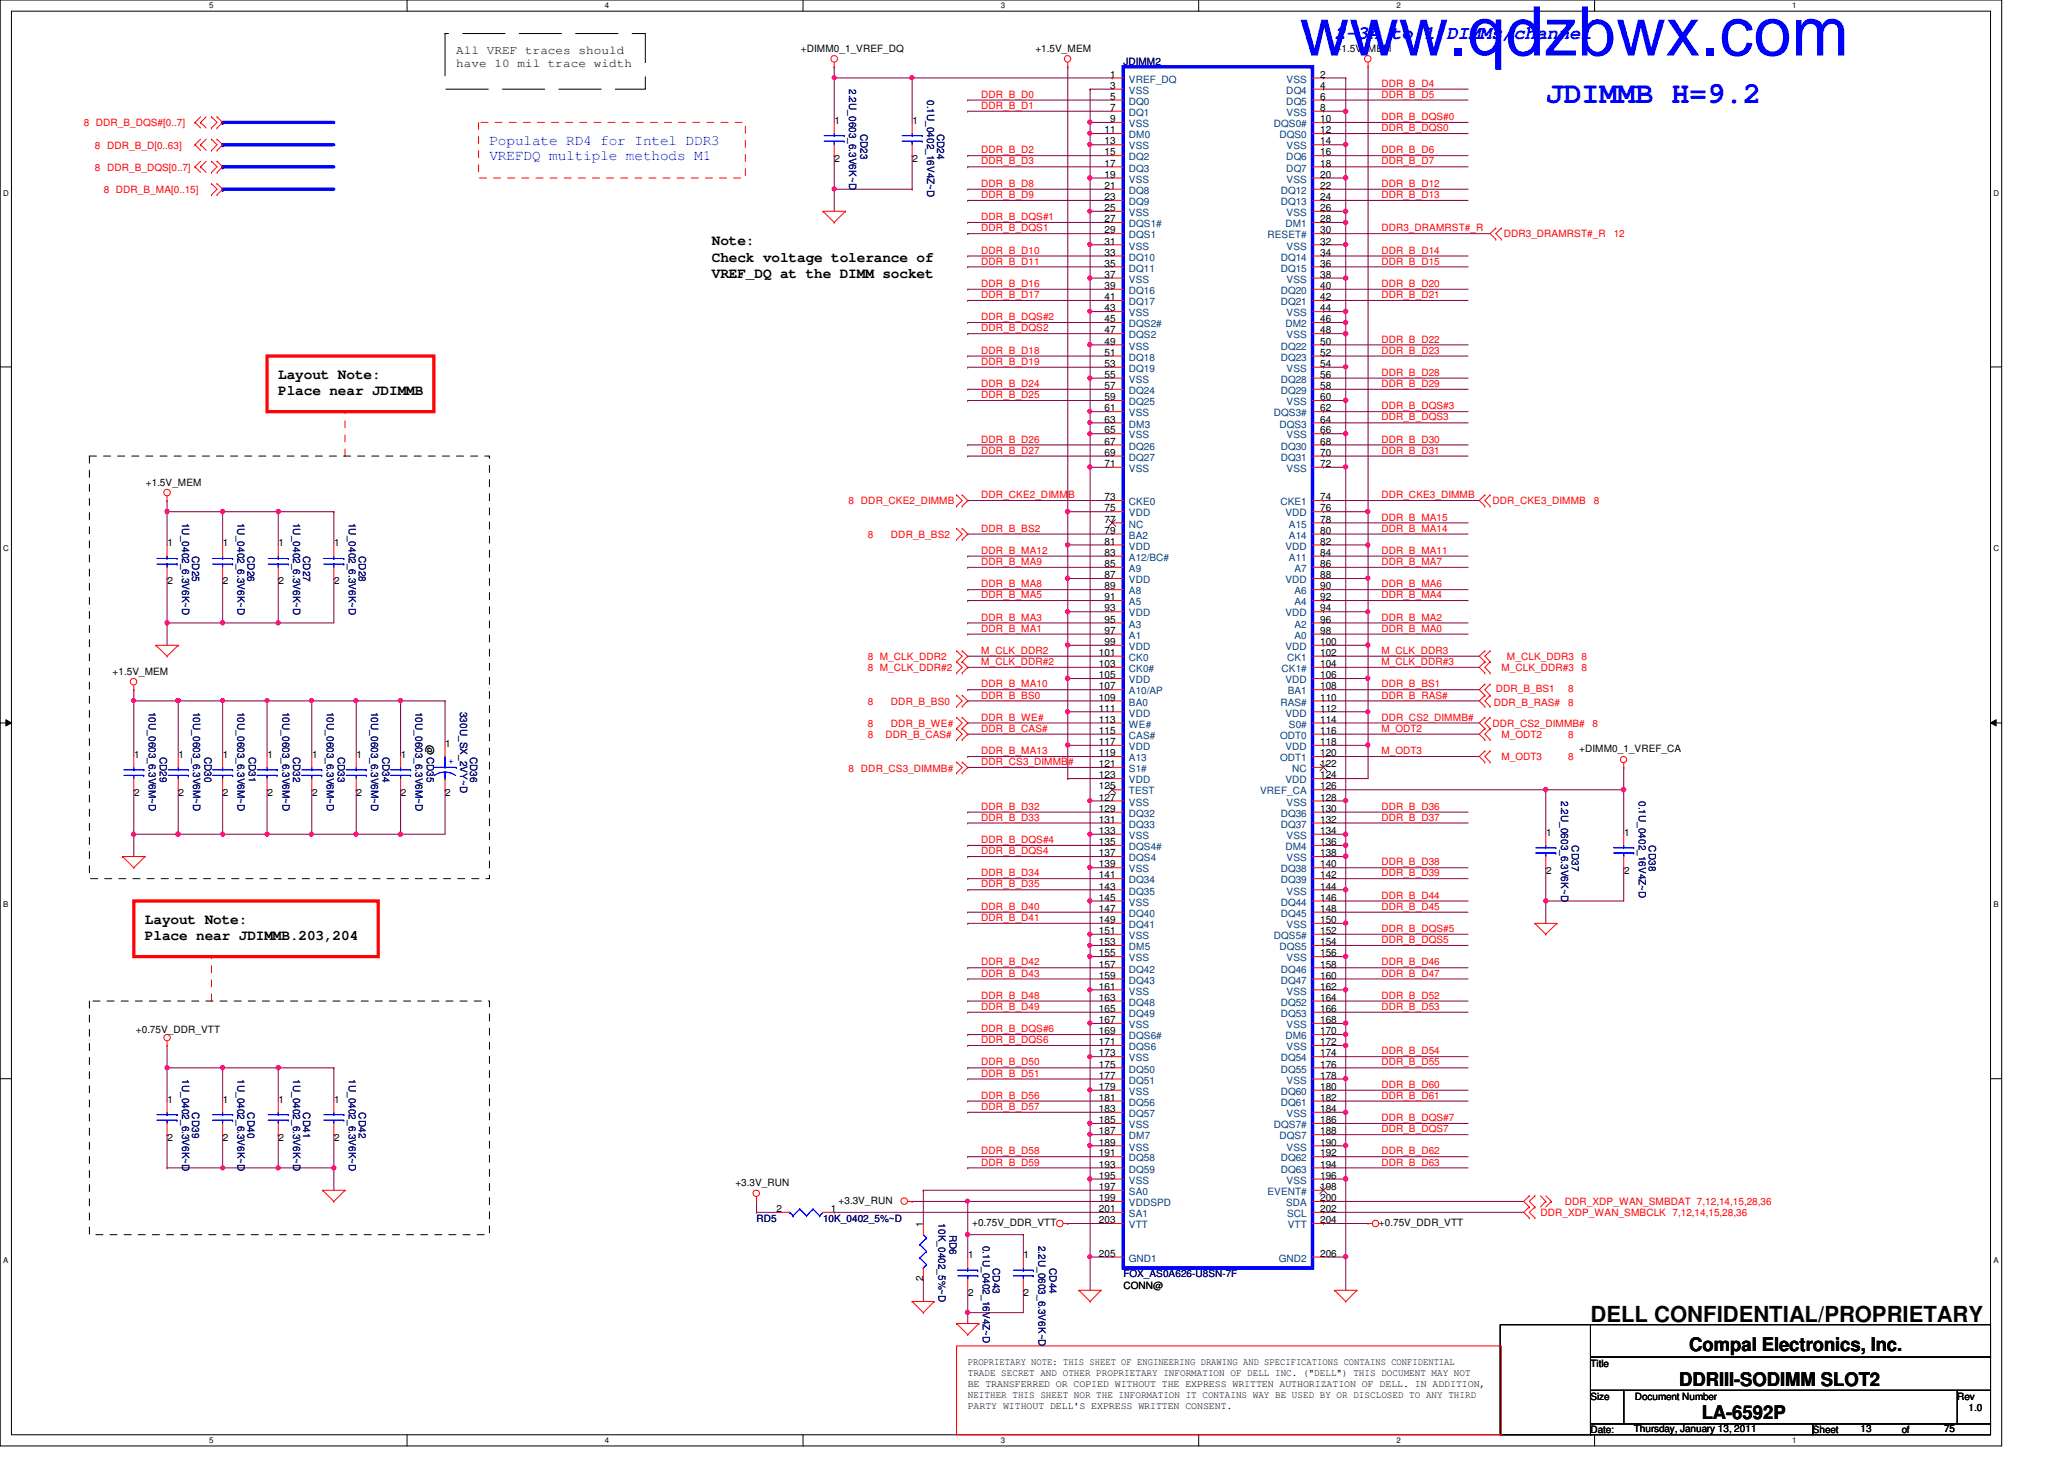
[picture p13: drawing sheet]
<svg xmlns="http://www.w3.org/2000/svg" width="297mm" height="210mm" viewBox="0 0 297 210" stroke-linecap="round" stroke-linejoin="round" font-family="sans-serif">
<defs><g id="words">
<text font-size="9.9" fill="#00f" x="187" y="8">www.qdzbwx.com</text>
<text font-size="4.3" fill="#00f" x="222.5" y="14.8">JDIMMB H=9.2</text>
<text font-size="3.2" x="228.9" y="190.2">DELL CONFIDENTIAL/PROPRIETARY</text>
<text font-size="2.7" fill="#00f" x="192.1" y="5.5">2-3A to 1 DIMMs/channel</text>
<g font-size="2.7">
<text x="243.1" y="194.4">Compal Electronics, Inc.</text>
<text x="241.7" y="199.4">DDRIII-SODIMM SLOT2</text>
<text x="244.9" y="204.2">LA-6592P</text>
</g>
<g font-size="2.1" fill="#00f">
<text x="70.4" y="20.8">Populate RD4 for Intel DDR3</text>
<text x="70.4" y="23">VREFDQ multiple methods M1</text>
</g>
<g font-size="2.1">
<text x="102.4" y="35.3">Note:</text>
<text x="102.4" y="37.6">Check voltage tolerance of</text>
<text x="102.4" y="40">VREF_DQ at the DIMM socket</text>
<text x="40" y="54.5">Layout Note:</text>
<text x="40" y="56.9">Place near JDIMMB</text>
<text x="20.9" y="132.9">Layout Note:</text>
<text x="20.9" y="135.3">Place near JDIMMB.203,204</text>
</g>
<g font-size="1.7">
<text x="65.7" y="7.8">All VREF traces should</text>
<text x="65.7" y="9.7">have 10 mil trace width</text>
</g>
<g font-size="1.4">
<text x="115.3" y="7.5">+DIMM0_1_VREF_DQ</text>
<text x="149" y="7.5">+1.5V_MEM</text>
<text x="159.8" y="11.2">1</text>
<text x="190" y="11.2">2</text>
<text x="192.2" y="7.5">+1.5V_MEM</text>
<text x="120.1" y="17.8">1</text>
<text x="131.3" y="17.8">1</text>
<text x="159.8" y="12.8">3</text>
<text x="159.8" y="14.4">5</text>
<text x="159.8" y="16">7</text>
<text x="159.8" y="17.6">9</text>
<text x="190" y="12.8">4</text>
<text x="190" y="14.4">6</text>
<text x="190" y="16">8</text>
<text x="190" y="17.6">10</text>
<text x="120.1" y="23.3">2</text>
<text x="131.3" y="23.3">2</text>
<text x="159" y="19.2">11</text>
<text x="159" y="20.8">13</text>
<text x="159" y="22.4">15</text>
<text x="159" y="24">17</text>
<text x="190" y="19.2">12</text>
<text x="190" y="20.8">14</text>
<text x="190" y="22.4">16</text>
<text x="190" y="24">18</text>
<text x="159" y="25.6">19</text>
<text x="159" y="27.2">21</text>
<text x="159" y="28.8">23</text>
<text x="190" y="25.6">20</text>
<text x="190" y="27.2">22</text>
<text x="190" y="28.8">24</text>
<text x="159" y="30.4">25</text>
<text x="159" y="32">27</text>
<text x="159" y="33.6">29</text>
<text x="159" y="35.2">31</text>
<text x="190" y="30.4">26</text>
<text x="190" y="32">28</text>
<text x="190" y="33.6">30</text>
<text x="190" y="35.2">32</text>
<text x="159" y="36.8">33</text>
<text x="159" y="38.4">35</text>
<text x="159" y="40">37</text>
<text x="159" y="41.6">39</text>
<text x="190" y="36.8">34</text>
<text x="190" y="38.4">36</text>
<text x="190" y="40">38</text>
<text x="190" y="41.6">40</text>
<text x="159" y="43.2">41</text>
<text x="159" y="44.8">43</text>
<text x="159" y="46.4">45</text>
<text x="159" y="48">47</text>
<text x="190" y="43.2">42</text>
<text x="190" y="44.8">44</text>
<text x="190" y="46.4">46</text>
<text x="190" y="48">48</text>
<text x="159" y="49.6">49</text>
<text x="159" y="51.2">51</text>
<text x="159" y="52.8">53</text>
<text x="190" y="49.6">50</text>
<text x="190" y="51.2">52</text>
<text x="190" y="52.8">54</text>
<text x="159" y="54.4">55</text>
<text x="159" y="56">57</text>
<text x="159" y="57.6">59</text>
<text x="159" y="59.2">61</text>
<text x="190" y="54.4">56</text>
<text x="190" y="56">58</text>
<text x="190" y="57.6">60</text>
<text x="190" y="59.2">62</text>
<text x="159" y="60.8">63</text>
<text x="159" y="62.4">65</text>
<text x="159" y="64">67</text>
<text x="159" y="65.6">69</text>
<text x="190" y="60.8">64</text>
<text x="190" y="62.4">66</text>
<text x="190" y="64">68</text>
<text x="190" y="65.6">70</text>
<text x="21" y="69.8">+1.5V_MEM</text>
<text x="159" y="67.2">71</text>
<text x="159" y="72">73</text>
<text x="190" y="67.2">72</text>
<text x="190" y="72">74</text>
<text x="159" y="73.6">75</text>
<text x="159" y="75.2">77</text>
<text x="159" y="76.8">79</text>
<text x="190" y="73.6">76</text>
<text x="190" y="75.2">78</text>
<text x="190" y="76.8">80</text>
<text x="24.1" y="78.6">1</text>
<text x="32.1" y="78.6">1</text>
<text x="40.1" y="78.6">1</text>
<text x="48.1" y="78.6">1</text>
<text x="159" y="78.4">81</text>
<text x="159" y="80">83</text>
<text x="159" y="81.6">85</text>
<text x="159" y="83.2">87</text>
<text x="190" y="78.4">82</text>
<text x="190" y="80">84</text>
<text x="190" y="81.6">86</text>
<text x="190" y="83.2">88</text>
<text x="24.1" y="84.1">2</text>
<text x="32.1" y="84.1">2</text>
<text x="40.1" y="84.1">2</text>
<text x="48.1" y="84.1">2</text>
<text x="159" y="84.8">89</text>
<text x="159" y="86.4">91</text>
<text x="159" y="88">93</text>
<text x="159" y="89.6">95</text>
<text x="190" y="84.8">90</text>
<text x="190" y="86.4">92</text>
<text x="190" y="88">94</text>
<text x="190" y="89.6">96</text>
<text x="158.2" y="94.4">101</text>
<text x="158.2" y="96">103</text>
<text x="159" y="91.2">97</text>
<text x="159" y="92.8">99</text>
<text x="190" y="91.2">98</text>
<text x="190" y="92.8">100</text>
<text x="190" y="94.4">102</text>
<text x="190" y="96">104</text>
<text x="16.2" y="97.1">+1.5V_MEM</text>
<text x="158.2" y="97.6">105</text>
<text x="158.2" y="99.2">107</text>
<text x="158.2" y="100.8">109</text>
<text x="190" y="97.6">106</text>
<text x="190" y="99.2">108</text>
<text x="190" y="100.8">110</text>
<text x="61.4" y="107.2" transform="rotate(90 61.4 107.2)">@CD35</text>
<text x="64.1" y="107.4">1</text>
<text x="158.2" y="102.4">111</text>
<text x="158.2" y="104">113</text>
<text x="158.2" y="105.6">115</text>
<text x="158.2" y="107.2">117</text>
<text x="190" y="102.4">112</text>
<text x="190" y="104">114</text>
<text x="190" y="105.6">116</text>
<text x="190" y="107.2">118</text>
<text x="19.3" y="109">1</text>
<text x="25.7" y="109">1</text>
<text x="32.1" y="109">1</text>
<text x="38.5" y="109">1</text>
<text x="44.9" y="109">1</text>
<text x="51.3" y="109">1</text>
<text x="57.7" y="109">1</text>
<text x="158.2" y="108.8">119</text>
<text x="158.2" y="110.4">121</text>
<text x="158.2" y="112">123</text>
<text x="158.2" y="113.6">125</text>
<text x="190" y="108.8">120</text>
<text x="190" y="110.4">122</text>
<text x="190" y="112">124</text>
<text x="190" y="113.6">126</text>
<text x="227.3" y="108.2">+DIMM0_1_VREF_CA</text>
<text x="19.3" y="114.5">2</text>
<text x="25.7" y="114.5">2</text>
<text x="32.1" y="114.5">2</text>
<text x="38.5" y="114.5">2</text>
<text x="44.9" y="114.5">2</text>
<text x="51.3" y="114.5">2</text>
<text x="57.7" y="114.5">2</text>
<text x="64.1" y="114.5">2</text>
<text x="158.2" y="115.2">127</text>
<text x="158.2" y="116.8">129</text>
<text x="158.2" y="118.4">131</text>
<text x="158.2" y="120">133</text>
<text x="190" y="115.2">128</text>
<text x="190" y="116.8">130</text>
<text x="190" y="118.4">132</text>
<text x="190" y="120">134</text>
<text x="158.2" y="121.6">135</text>
<text x="158.2" y="123.2">137</text>
<text x="158.2" y="124.8">139</text>
<text x="190" y="121.6">136</text>
<text x="190" y="123.2">138</text>
<text x="190" y="124.8">140</text>
<text x="222.5" y="120.2">1</text>
<text x="222.5" y="125.7">2</text>
<text x="233.7" y="120.2">1</text>
<text x="233.7" y="125.7">2</text>
<text x="158.2" y="126.4">141</text>
<text x="158.2" y="128">143</text>
<text x="158.2" y="129.6">145</text>
<text x="158.2" y="131.2">147</text>
<text x="190" y="126.4">142</text>
<text x="190" y="128">144</text>
<text x="190" y="129.6">146</text>
<text x="190" y="131.2">148</text>
<text x="158.2" y="132.8">149</text>
<text x="158.2" y="134.4">151</text>
<text x="158.2" y="136">153</text>
<text x="158.2" y="137.6">155</text>
<text x="190" y="132.8">150</text>
<text x="190" y="134.4">152</text>
<text x="190" y="136">154</text>
<text x="190" y="137.6">156</text>
<text x="158.2" y="139.2">157</text>
<text x="158.2" y="140.8">159</text>
<text x="158.2" y="142.4">161</text>
<text x="158.2" y="144">163</text>
<text x="190" y="139.2">158</text>
<text x="190" y="140.8">160</text>
<text x="190" y="142.4">162</text>
<text x="190" y="144">164</text>
<text x="19.6" y="148.6">+0.75V_DDR_VTT</text>
<text x="158.2" y="145.6">165</text>
<text x="158.2" y="147.2">167</text>
<text x="158.2" y="148.8">169</text>
<text x="190" y="145.6">166</text>
<text x="190" y="147.2">168</text>
<text x="190" y="148.8">170</text>
<text x="158.2" y="150.4">171</text>
<text x="158.2" y="152">173</text>
<text x="158.2" y="153.6">175</text>
<text x="158.2" y="155.2">177</text>
<text x="190" y="150.4">172</text>
<text x="190" y="152">174</text>
<text x="190" y="153.6">176</text>
<text x="190" y="155.2">178</text>
<text x="24.1" y="158.6">1</text>
<text x="32.1" y="158.6">1</text>
<text x="40.1" y="158.6">1</text>
<text x="48.1" y="158.6">1</text>
<text x="158.2" y="156.8">179</text>
<text x="158.2" y="158.4">181</text>
<text x="158.2" y="160">183</text>
<text x="158.2" y="161.6">185</text>
<text x="190" y="156.8">180</text>
<text x="190" y="158.4">182</text>
<text x="190" y="160">184</text>
<text x="190" y="161.6">186</text>
<text x="24.1" y="164.1">2</text>
<text x="32.1" y="164.1">2</text>
<text x="40.1" y="164.1">2</text>
<text x="48.1" y="164.1">2</text>
<text x="158.2" y="163.2">187</text>
<text x="158.2" y="164.8">189</text>
<text x="158.2" y="166.4">191</text>
<text x="158.2" y="168">193</text>
<text x="190" y="163.2">188</text>
<text x="190" y="164.8">190</text>
<text x="190" y="166.4">192</text>
<text x="190" y="168">194</text>
<text x="105.8" y="170.6">+3.3V_RUN</text>
<text x="120.7" y="173.2">+3.3V_RUN</text>
<text x="158.2" y="169.6">195</text>
<text x="158.2" y="171.2">197</text>
<text x="158.2" y="172.8">199</text>
<text x="190" y="169.6">196</text>
<text x="190" y="171.2">198</text>
<text x="190" y="172.8">200</text>
<text x="111.8" y="174.4">2</text>
<text x="119.5" y="174.4">1</text>
<text x="132.8" y="176.5" transform="rotate(-90 132.8 176.5)">1</text>
<text x="139.9" y="176.4">+0.75V_DDR_VTT</text>
<text x="158.2" y="174.4">201</text>
<text x="158.2" y="176">203</text>
<text x="190" y="174.4">202</text>
<text x="190" y="176">204</text>
<text x="198.5" y="176.4">+0.75V_DDR_VTT</text>
<text x="132.8" y="184.3" transform="rotate(-90 132.8 184.3)">2</text>
<text x="139.3" y="181">1</text>
<text x="147.3" y="181">1</text>
<text x="158.2" y="180.8">205</text>
<text x="161.7" y="185.4">CONN@</text>
<text x="190" y="180.8">206</text>
<text x="139.3" y="186.5">2</text>
<text x="147.3" y="186.5">2</text>
<text x="139.3" y="196.4">PROPRIETARY NOTE: THIS SHEET OF ENGINEERING DRAWING AND SPECIFICATIONS CONTAINS CONFIDENTIAL</text>
<text x="139.3" y="198">TRADE SECRET AND OTHER PROPRIETARY INFORMATION OF DELL INC. (&quot;DELL&quot;) THIS DOCUMENT MAY NOT</text>
<text x="228.9" y="196.6">Title</text>
<text x="139.3" y="199.6">BE TRANSFERRED OR COPIED WITHOUT THE EXPRESS WRITTEN AUTHORIZATION OF DELL. IN ADDITION,</text>
<text x="139.3" y="201.1">NEITHER THIS SHEET NOR THE INFORMATION IT CONTAINS WAY BE USED BY OR DISCLOSED TO ANY THIRD</text>
<text x="139.3" y="202.7">PARTY WITHOUT DELL'S EXPRESS WRITTEN CONSENT.</text>
<text x="228.9" y="201.4">Size</text>
<text x="235.3" y="201.4">Document Number</text>
<text x="281.7" y="201.4">Rev</text>
<text x="283.3" y="203">1.0</text>
<text x="228.9" y="206.2">Date:</text>
<text x="235.1" y="206">Thursday, January 13, 2011</text>
<text x="260.9" y="206.2">Sheet</text>
<text x="267.8" y="206">13</text>
<text x="273.7" y="206.2">of</text>
<text x="279.8" y="206">75</text>
</g>
<g font-size="1.4" fill="#000080">
<text x="161.7" y="9.4">JDIMM2</text>
<text x="122.2" y="12.8" transform="rotate(90 122.2 12.8)">2.2U_0603_6.3V6K~D</text>
<text x="133.4" y="14.4" transform="rotate(90 133.4 14.4)">0.1U_0402_16V4Z~D</text>
<text x="123.8" y="19.2" transform="rotate(90 123.8 19.2)">CD23</text>
<text x="134.9" y="19.2" transform="rotate(90 134.9 19.2)">CD24</text>
<text x="26.2" y="75.2" transform="rotate(90 26.2 75.2)">1U_0402_6.3V6K~D</text>
<text x="34.2" y="75.2" transform="rotate(90 34.2 75.2)">1U_0402_6.3V6K~D</text>
<text x="42.2" y="75.2" transform="rotate(90 42.2 75.2)">1U_0402_6.3V6K~D</text>
<text x="50.2" y="75.2" transform="rotate(90 50.2 75.2)">1U_0402_6.3V6K~D</text>
<text x="27.6" y="80" transform="rotate(90 27.6 80)">CD25</text>
<text x="35.6" y="80" transform="rotate(90 35.6 80)">CD26</text>
<text x="43.6" y="80" transform="rotate(90 43.6 80)">CD27</text>
<text x="51.6" y="80" transform="rotate(90 51.6 80)">CD28</text>
<text x="21.4" y="102.4" transform="rotate(90 21.4 102.4)">10U_0603_6.3V6M~D</text>
<text x="27.8" y="102.4" transform="rotate(90 27.8 102.4)">10U_0603_6.3V6M~D</text>
<text x="34.2" y="102.4" transform="rotate(90 34.2 102.4)">10U_0603_6.3V6M~D</text>
<text x="40.6" y="102.4" transform="rotate(90 40.6 102.4)">10U_0603_6.3V6M~D</text>
<text x="47" y="102.4" transform="rotate(90 47 102.4)">10U_0603_6.3V6M~D</text>
<text x="53.4" y="102.4" transform="rotate(90 53.4 102.4)">10U_0603_6.3V6M~D</text>
<text x="59.8" y="102.4" transform="rotate(90 59.8 102.4)">10U_0603_6.3V6M~D</text>
<text x="66.2" y="102.4" transform="rotate(90 66.2 102.4)">330U_SX_2VY~D</text>
<text x="23" y="108.8" transform="rotate(90 23 108.8)">CD29</text>
<text x="29.4" y="108.8" transform="rotate(90 29.4 108.8)">CD30</text>
<text x="35.8" y="108.8" transform="rotate(90 35.8 108.8)">CD31</text>
<text x="42.2" y="108.8" transform="rotate(90 42.2 108.8)">CD32</text>
<text x="48.6" y="108.8" transform="rotate(90 48.6 108.8)">CD33</text>
<text x="55" y="108.8" transform="rotate(90 55 108.8)">CD34</text>
<text x="67.6" y="108.8" transform="rotate(90 67.6 108.8)">CD36</text>
<text x="224.7" y="115.2" transform="rotate(90 224.7 115.2)">2.2U_0603_6.3V6K~D</text>
<text x="235.8" y="115.2" transform="rotate(90 235.8 115.2)">0.1U_0402_16V4Z~D</text>
<text x="226.2" y="121.6" transform="rotate(90 226.2 121.6)">CD37</text>
<text x="237.3" y="121.6" transform="rotate(90 237.3 121.6)">CD38</text>
<text x="26.2" y="155.2" transform="rotate(90 26.2 155.2)">1U_0402_6.3V6K~D</text>
<text x="34.2" y="155.2" transform="rotate(90 34.2 155.2)">1U_0402_6.3V6K~D</text>
<text x="42.2" y="155.2" transform="rotate(90 42.2 155.2)">1U_0402_6.3V6K~D</text>
<text x="50.2" y="155.2" transform="rotate(90 50.2 155.2)">1U_0402_6.3V6K~D</text>
<text x="27.6" y="160" transform="rotate(90 27.6 160)">CD39</text>
<text x="35.6" y="160" transform="rotate(90 35.6 160)">CD40</text>
<text x="43.6" y="160" transform="rotate(90 43.6 160)">CD41</text>
<text x="51.6" y="160" transform="rotate(90 51.6 160)">CD42</text>
<text x="108.9" y="175.8">RD5</text>
<text x="118.4" y="175.8">10K_0402_5%~D</text>
<text x="135" y="176" transform="rotate(90 135 176)">10K_0402_5%~D</text>
<text x="136.6" y="177.6" transform="rotate(90 136.6 177.6)">RD6</text>
<text x="141.4" y="179.2" transform="rotate(90 141.4 179.2)">0.1U_0402_16V4Z~D</text>
<text x="149.4" y="179.2" transform="rotate(90 149.4 179.2)">2.2U_0603_6.3V6K~D</text>
<text x="142.9" y="182.4" transform="rotate(90 142.9 182.4)">CD43</text>
<text x="151" y="182.4" transform="rotate(90 151 182.4)">CD44</text>
<text x="161.7" y="183.8">FOX_AS0A626-U8SN-7F</text>
</g>
<g font-size="1.4" fill="#004080">
<text x="162.5" y="11.9">VREF_DQ</text>
<text x="185.2" y="11.9">VSS</text>
<text x="162.5" y="13.5">VSS</text>
<text x="162.5" y="15.1">DQ0</text>
<text x="162.5" y="16.7">DQ1</text>
<text x="185.1" y="13.5">DQ4</text>
<text x="185.1" y="15.1">DQ5</text>
<text x="185.2" y="16.7">VSS</text>
<text x="162.5" y="18.3">VSS</text>
<text x="162.5" y="19.9">DM0</text>
<text x="162.5" y="21.5">VSS</text>
<text x="162.5" y="23.1">DQ2</text>
<text x="183.3" y="18.3">DQS0#</text>
<text x="184.1" y="19.9">DQS0</text>
<text x="185.1" y="23.1">DQ6</text>
<text x="185.2" y="21.5">VSS</text>
<text x="162.5" y="24.7">DQ3</text>
<text x="162.5" y="26.3">VSS</text>
<text x="162.5" y="27.9">DQ8</text>
<text x="162.5" y="29.5">DQ9</text>
<text x="184.3" y="27.9">DQ12</text>
<text x="184.3" y="29.5">DQ13</text>
<text x="185.1" y="24.7">DQ7</text>
<text x="185.2" y="26.3">VSS</text>
<text x="162.5" y="31.1">VSS</text>
<text x="162.5" y="32.7">DQS1#</text>
<text x="162.5" y="34.3">DQS1</text>
<text x="162.5" y="35.9">VSS</text>
<text x="182.4" y="34.3">RESET#</text>
<text x="185" y="32.7">DM1</text>
<text x="185.2" y="31.1">VSS</text>
<text x="185.2" y="35.9">VSS</text>
<text x="162.5" y="37.5">DQ10</text>
<text x="162.5" y="39.1">DQ11</text>
<text x="162.5" y="40.7">VSS</text>
<text x="184.3" y="37.5">DQ14</text>
<text x="184.3" y="39.1">DQ15</text>
<text x="185.2" y="40.7">VSS</text>
<text x="162.5" y="42.3">DQ16</text>
<text x="162.5" y="43.9">DQ17</text>
<text x="162.5" y="45.5">VSS</text>
<text x="162.5" y="47.1">DQS2#</text>
<text x="184.3" y="42.3">DQ20</text>
<text x="184.3" y="43.9">DQ21</text>
<text x="185" y="47.1">DM2</text>
<text x="185.2" y="45.5">VSS</text>
<text x="162.5" y="48.7">DQS2</text>
<text x="162.5" y="50.3">VSS</text>
<text x="162.5" y="51.9">DQ18</text>
<text x="162.5" y="53.5">DQ19</text>
<text x="184.3" y="50.3">DQ22</text>
<text x="184.3" y="51.9">DQ23</text>
<text x="185.2" y="48.7">VSS</text>
<text x="185.2" y="53.5">VSS</text>
<text x="162.5" y="55.1">VSS</text>
<text x="162.5" y="56.7">DQ24</text>
<text x="162.5" y="58.3">DQ25</text>
<text x="162.5" y="59.9">VSS</text>
<text x="183.3" y="59.9">DQS3#</text>
<text x="184.3" y="55.1">DQ28</text>
<text x="184.3" y="56.7">DQ29</text>
<text x="185.2" y="58.3">VSS</text>
<text x="162.5" y="61.5">DM3</text>
<text x="162.5" y="63.1">VSS</text>
<text x="162.5" y="64.7">DQ26</text>
<text x="184.1" y="61.5">DQS3</text>
<text x="184.3" y="64.7">DQ30</text>
<text x="185.2" y="63.1">VSS</text>
<text x="162.5" y="66.3">DQ27</text>
<text x="162.5" y="67.9">VSS</text>
<text x="184.3" y="66.3">DQ31</text>
<text x="185.2" y="67.9">VSS</text>
<text x="162.5" y="72.7">CKE0</text>
<text x="162.5" y="74.3">VDD</text>
<text x="162.5" y="75.9">NC</text>
<text x="162.5" y="77.5">BA2</text>
<text x="184.3" y="72.7">CKE1</text>
<text x="185" y="74.3">VDD</text>
<text x="185.5" y="75.9">A15</text>
<text x="185.5" y="77.5">A14</text>
<text x="162.5" y="79.1">VDD</text>
<text x="162.5" y="80.7">A12/BC#</text>
<text x="162.5" y="82.3">A9</text>
<text x="162.5" y="83.9">VDD</text>
<text x="185" y="79.1">VDD</text>
<text x="185" y="83.9">VDD</text>
<text x="185.5" y="80.7">A11</text>
<text x="186.3" y="82.3">A7</text>
<text x="162.5" y="85.5">A8</text>
<text x="162.5" y="87.1">A5</text>
<text x="162.5" y="88.7">VDD</text>
<text x="185" y="88.7">VDD</text>
<text x="186.3" y="85.5">A6</text>
<text x="186.3" y="87.1">A4</text>
<text x="162.5" y="90.3">A3</text>
<text x="162.5" y="91.9">A1</text>
<text x="162.5" y="93.5">VDD</text>
<text x="162.5" y="95.1">CK0</text>
<text x="185" y="93.5">VDD</text>
<text x="185.2" y="95.1">CK1</text>
<text x="186.3" y="90.3">A2</text>
<text x="186.3" y="91.9">A0</text>
<text x="162.5" y="96.7">CK0#</text>
<text x="162.5" y="98.3">VDD</text>
<text x="162.5" y="99.9">A10/AP</text>
<text x="162.5" y="101.5">BA0</text>
<text x="184.3" y="101.5">RAS#</text>
<text x="184.4" y="96.7">CK1#</text>
<text x="185" y="98.3">VDD</text>
<text x="185.3" y="99.9">BA1</text>
<text x="162.5" y="103.1">VDD</text>
<text x="162.5" y="104.7">WE#</text>
<text x="162.5" y="106.3">CAS#</text>
<text x="162.5" y="107.9">VDD</text>
<text x="184.2" y="106.3">ODT0</text>
<text x="185" y="103.1">VDD</text>
<text x="185" y="107.9">VDD</text>
<text x="185.5" y="104.7">S0#</text>
<text x="162.5" y="109.5">A13</text>
<text x="162.5" y="111.1">S1#</text>
<text x="162.5" y="112.7">VDD</text>
<text x="184.2" y="109.5">ODT1</text>
<text x="185" y="112.7">VDD</text>
<text x="186" y="111.1">NC</text>
<text x="162.5" y="114.3">TEST</text>
<text x="162.5" y="115.9">VSS</text>
<text x="162.5" y="117.5">DQ32</text>
<text x="162.5" y="119.1">DQ33</text>
<text x="181.4" y="114.3">VREF_CA</text>
<text x="184.3" y="117.5">DQ36</text>
<text x="184.3" y="119.1">DQ37</text>
<text x="185.2" y="115.9">VSS</text>
<text x="162.5" y="120.7">VSS</text>
<text x="162.5" y="122.3">DQS4#</text>
<text x="162.5" y="123.9">DQS4</text>
<text x="162.5" y="125.5">VSS</text>
<text x="184.3" y="125.5">DQ38</text>
<text x="185" y="122.3">DM4</text>
<text x="185.2" y="120.7">VSS</text>
<text x="185.2" y="123.9">VSS</text>
<text x="162.5" y="127.1">DQ34</text>
<text x="162.5" y="128.7">DQ35</text>
<text x="162.5" y="130.3">VSS</text>
<text x="162.5" y="131.9">DQ40</text>
<text x="184.3" y="127.1">DQ39</text>
<text x="184.3" y="130.3">DQ44</text>
<text x="184.3" y="131.9">DQ45</text>
<text x="185.2" y="128.7">VSS</text>
<text x="162.5" y="133.5">DQ41</text>
<text x="162.5" y="135.1">VSS</text>
<text x="162.5" y="136.7">DM5</text>
<text x="183.3" y="135.1">DQS5#</text>
<text x="184.1" y="136.7">DQS5</text>
<text x="185.2" y="133.5">VSS</text>
<text x="162.5" y="138.3">VSS</text>
<text x="162.5" y="139.9">DQ42</text>
<text x="162.5" y="141.5">DQ43</text>
<text x="162.5" y="143.1">VSS</text>
<text x="184.3" y="139.9">DQ46</text>
<text x="184.3" y="141.5">DQ47</text>
<text x="185.2" y="138.3">VSS</text>
<text x="185.2" y="143.1">VSS</text>
<text x="162.5" y="144.7">DQ48</text>
<text x="162.5" y="146.3">DQ49</text>
<text x="162.5" y="147.9">VSS</text>
<text x="162.5" y="149.5">DQS6#</text>
<text x="184.3" y="144.7">DQ52</text>
<text x="184.3" y="146.3">DQ53</text>
<text x="185" y="149.5">DM6</text>
<text x="185.2" y="147.9">VSS</text>
<text x="162.5" y="151.1">DQS6</text>
<text x="162.5" y="152.7">VSS</text>
<text x="162.5" y="154.3">DQ50</text>
<text x="162.5" y="155.9">DQ51</text>
<text x="184.3" y="152.7">DQ54</text>
<text x="184.3" y="154.3">DQ55</text>
<text x="185.2" y="151.1">VSS</text>
<text x="185.2" y="155.9">VSS</text>
<text x="162.5" y="157.5">VSS</text>
<text x="162.5" y="159.1">DQ56</text>
<text x="162.5" y="160.7">DQ57</text>
<text x="184.3" y="157.5">DQ60</text>
<text x="184.3" y="159.1">DQ61</text>
<text x="185.2" y="160.7">VSS</text>
<text x="162.5" y="162.3">VSS</text>
<text x="162.5" y="163.9">DM7</text>
<text x="162.5" y="165.5">VSS</text>
<text x="162.5" y="167.1">DQ58</text>
<text x="183.3" y="162.3">DQS7#</text>
<text x="184.1" y="163.9">DQS7</text>
<text x="184.3" y="167.1">DQ62</text>
<text x="185.2" y="165.5">VSS</text>
<text x="162.5" y="168.7">DQ59</text>
<text x="162.5" y="170.3">VSS</text>
<text x="162.5" y="171.9">SA0</text>
<text x="162.5" y="173.5">VDDSPD</text>
<text x="182.4" y="171.9">EVENT#</text>
<text x="184.3" y="168.7">DQ63</text>
<text x="185.1" y="173.5">SDA</text>
<text x="185.2" y="170.3">VSS</text>
<text x="162.5" y="175.1">SA1</text>
<text x="162.5" y="176.7">VTT</text>
<text x="185.2" y="175.1">SCL</text>
<text x="185.3" y="176.7">VTT</text>
<text x="162.5" y="181.5">GND1</text>
<text x="184.1" y="181.5">GND2</text>
</g>
<g font-size="1.4" fill="#f00">
<text x="141.2" y="14.1">DDR_B_D0</text>
<text x="141.2" y="15.7">DDR_B_D1</text>
<text x="198.8" y="14.1">DDR_B_D5</text>
<text x="198.8" y="12.5">DDR_B_D4</text>
<text x="198.8" y="17.3">DDR_B_DQS#0</text>
<text x="12.1" y="18.2">8 DDR_B_DQS#[0..7]</text>
<text x="13.7" y="21.4">8 DDR_B_D[0..63]</text>
<text x="141.2" y="22.1">DDR_B_D2</text>
<text x="141.2" y="23.7">DDR_B_D3</text>
<text x="198.8" y="23.7">DDR_B_D7</text>
<text x="198.8" y="22.1">DDR_B_D6</text>
<text x="198.8" y="18.9">DDR_B_DQS0</text>
<text x="13.7" y="24.6">8 DDR_B_DQS[0..7]</text>
<text x="14.9" y="27.8">8 DDR_B_MA[0..15]</text>
<text x="141.2" y="26.9">DDR_B_D8</text>
<text x="141.2" y="28.5">DDR_B_D9</text>
<text x="198.8" y="26.9">DDR_B_D12</text>
<text x="198.8" y="28.5">DDR_B_D13</text>
<text x="141.2" y="33.3">DDR_B_DQS1</text>
<text x="141.2" y="31.7">DDR_B_DQS#1</text>
<text x="198.8" y="33.3">DDR3_DRAMRST#_R</text>
<text x="216.4" y="34.2">DDR3_DRAMRST#_R</text>
<text x="232.2" y="34.2">12</text>
<text x="141.2" y="36.5">DDR_B_D10</text>
<text x="141.2" y="38.1">DDR_B_D11</text>
<text x="141.2" y="41.3">DDR_B_D16</text>
<text x="198.8" y="41.3">DDR_B_D20</text>
<text x="198.8" y="36.5">DDR_B_D14</text>
<text x="198.8" y="38.1">DDR_B_D15</text>
<text x="141.2" y="46.1">DDR_B_DQS#2</text>
<text x="141.2" y="47.7">DDR_B_DQS2</text>
<text x="141.2" y="42.9">DDR_B_D17</text>
<text x="198.8" y="42.9">DDR_B_D21</text>
<text x="141.2" y="52.5">DDR_B_D19</text>
<text x="141.2" y="50.9">DDR_B_D18</text>
<text x="198.8" y="49.3">DDR_B_D22</text>
<text x="198.8" y="50.9">DDR_B_D23</text>
<text x="141.2" y="55.7">DDR_B_D24</text>
<text x="141.2" y="57.3">DDR_B_D25</text>
<text x="198.8" y="58.9">DDR_B_DQS#3</text>
<text x="198.8" y="54.1">DDR_B_D28</text>
<text x="198.8" y="55.7">DDR_B_D29</text>
<text x="141.2" y="65.3">DDR_B_D27</text>
<text x="141.2" y="63.7">DDR_B_D26</text>
<text x="198.8" y="60.5">DDR_B_DQS3</text>
<text x="198.8" y="63.7">DDR_B_D30</text>
<text x="198.8" y="65.3">DDR_B_D31</text>
<text x="141.2" y="71.7">DDR_CKE2_DIMMB</text>
<text x="198.8" y="71.7">DDR_CKE3_DIMMB</text>
<text x="122.1" y="72.6">8 DDR_CKE2_DIMMB</text>
<text x="124.9" y="77.4">8</text>
<text x="128.2" y="77.4">DDR_B_BS2</text>
<text x="141.2" y="76.5">DDR_B_BS2</text>
<text x="198.8" y="76.5">DDR_B_MA14</text>
<text x="198.8" y="74.9">DDR_B_MA15</text>
<text x="214.8" y="72.6">DDR_CKE3_DIMMB</text>
<text x="229.4" y="72.6">8</text>
<text x="141.2" y="79.7">DDR_B_MA12</text>
<text x="141.2" y="81.3">DDR_B_MA9</text>
<text x="198.8" y="81.3">DDR_B_MA7</text>
<text x="198.8" y="79.7">DDR_B_MA11</text>
<text x="141.2" y="89.3">DDR_B_MA3</text>
<text x="141.2" y="84.5">DDR_B_MA8</text>
<text x="141.2" y="86.1">DDR_B_MA5</text>
<text x="198.8" y="84.5">DDR_B_MA6</text>
<text x="198.8" y="86.1">DDR_B_MA4</text>
<text x="198.8" y="89.3">DDR_B_MA2</text>
<text x="124.9" y="95">8 M_CLK_DDR2</text>
<text x="141.2" y="90.9">DDR_B_MA1</text>
<text x="141.2" y="94.1">M_CLK_DDR2</text>
<text x="141.2" y="95.7">M_CLK_DDR#2</text>
<text x="198.8" y="94.1">M_CLK_DDR3</text>
<text x="198.8" y="95.7">M_CLK_DDR#3</text>
<text x="198.8" y="90.9">DDR_B_MA0</text>
<text x="216.9" y="95">M_CLK_DDR3</text>
<text x="227.6" y="95">8</text>
<text x="124.9" y="101.4">8</text>
<text x="124.9" y="96.6">8 M_CLK_DDR#2</text>
<text x="128.2" y="101.4">DDR_B_BS0</text>
<text x="141.2" y="100.5">DDR_B_BS0</text>
<text x="141.2" y="98.9">DDR_B_MA10</text>
<text x="198.8" y="98.9">DDR_B_BS1</text>
<text x="198.8" y="100.5">DDR_B_RAS#</text>
<text x="215" y="101.5">DDR_B_RAS#</text>
<text x="215.3" y="99.6">DDR_B_BS1</text>
<text x="216.1" y="96.6">M_CLK_DDR#3</text>
<text x="225.7" y="101.5">8</text>
<text x="225.7" y="99.6">8</text>
<text x="227.6" y="96.6">8</text>
<text x="124.9" y="106.2">8</text>
<text x="124.9" y="104.6">8</text>
<text x="127.4" y="106.2">DDR_B_CAS#</text>
<text x="128.2" y="104.6">DDR_B_WE#</text>
<text x="141.2" y="103.7">DDR_B_WE#</text>
<text x="141.2" y="105.3">DDR_B_CAS#</text>
<text x="198.8" y="105.3">M_ODT2</text>
<text x="198.8" y="103.7">DDR_CS2_DIMMB#</text>
<text x="214.8" y="104.6">DDR_CS2_DIMMB#</text>
<text x="216.1" y="106.2">M_ODT2</text>
<text x="225.7" y="106.2">8</text>
<text x="229.2" y="104.6">8</text>
<text x="122.1" y="111">8 DDR_CS3_DIMMB#</text>
<text x="141.2" y="110.1">DDR_CS3_DIMMB#</text>
<text x="141.2" y="108.5">DDR_B_MA13</text>
<text x="198.8" y="108.5">M_ODT3</text>
<text x="216.1" y="109.4">M_ODT3</text>
<text x="225.7" y="109.4">8</text>
<text x="141.2" y="116.5">DDR_B_D32</text>
<text x="141.2" y="118.1">DDR_B_D33</text>
<text x="198.8" y="118.1">DDR_B_D37</text>
<text x="198.8" y="116.5">DDR_B_D36</text>
<text x="141.2" y="122.9">DDR_B_DQS4</text>
<text x="141.2" y="121.3">DDR_B_DQS#4</text>
<text x="198.8" y="124.5">DDR_B_D38</text>
<text x="141.2" y="130.9">DDR_B_D40</text>
<text x="141.2" y="126.1">DDR_B_D34</text>
<text x="141.2" y="127.7">DDR_B_D35</text>
<text x="198.8" y="129.3">DDR_B_D44</text>
<text x="198.8" y="130.9">DDR_B_D45</text>
<text x="198.8" y="126.1">DDR_B_D39</text>
<text x="141.2" y="132.5">DDR_B_D41</text>
<text x="198.8" y="134.1">DDR_B_DQS#5</text>
<text x="198.8" y="135.7">DDR_B_DQS5</text>
<text x="141.2" y="140.5">DDR_B_D43</text>
<text x="141.2" y="143.7">DDR_B_D48</text>
<text x="141.2" y="138.9">DDR_B_D42</text>
<text x="198.8" y="143.7">DDR_B_D52</text>
<text x="198.8" y="138.9">DDR_B_D46</text>
<text x="198.8" y="140.5">DDR_B_D47</text>
<text x="141.2" y="145.3">DDR_B_D49</text>
<text x="141.2" y="148.5">DDR_B_DQS#6</text>
<text x="198.8" y="145.3">DDR_B_D53</text>
<text x="141.2" y="150.1">DDR_B_DQS6</text>
<text x="141.2" y="153.3">DDR_B_D50</text>
<text x="141.2" y="154.9">DDR_B_D51</text>
<text x="198.8" y="151.7">DDR_B_D54</text>
<text x="198.8" y="153.3">DDR_B_D55</text>
<text x="141.2" y="159.7">DDR_B_D57</text>
<text x="141.2" y="158.1">DDR_B_D56</text>
<text x="198.8" y="158.1">DDR_B_D61</text>
<text x="198.8" y="161.3">DDR_B_DQS#7</text>
<text x="198.8" y="156.5">DDR_B_D60</text>
<text x="141.2" y="167.7">DDR_B_D59</text>
<text x="141.2" y="166.1">DDR_B_D58</text>
<text x="198.8" y="166.1">DDR_B_D62</text>
<text x="198.8" y="167.7">DDR_B_D63</text>
<text x="198.8" y="162.9">DDR_B_DQS7</text>
<text x="225.2" y="173.4">DDR_XDP_WAN_SMBDAT 7,12,14,15,28,36</text>
<text x="221.7" y="175">DDR_XDP_WAN_SMBCLK 7,12,14,15,28,36</text>
</g>
<text font-size="1.4" fill="#00f" x="64.6" y="109.9">+</text>
<g font-size="1.1">
<text x="30.1" y="1.1">5</text>
<text x="87" y="1.1">4</text>
<text x="144" y="1.1">3</text>
<text x="201" y="1.1">2</text>
<text x="257.9" y="1.1">1</text>
<text x=".5" y="28.2">D</text>
<text x="286.9" y="28.2">D</text>
<text x=".5" y="79.3">C</text>
<text x="286.9" y="79.3">C</text>
<text x=".5" y="130.6">B</text>
<text x="286.9" y="130.6">B</text>
<text x=".5" y="181.7">A</text>
<text x="286.9" y="181.7">A</text>
<text x="30.1" y="207.6">5</text>
<text x="87" y="207.6">4</text>
<text x="144" y="207.6">3</text>
<text x="201" y="207.6">2</text>
<text x="257.9" y="207.6">1</text>
</g>
</g></defs>
<path d="M0 0h288.1v208h-288.1zM1.6 1.6h284.9v204.8h-284.9z" fill="none" stroke="#000" stroke-width=".14"/>
<g fill="#fff">
<path d="M30.1 .2h.6v1.2h-.6z"/>
<path d="M30.1 206.6h.6v1.2h-.6z"/>
</g>
<path d="M58.6 0v1.6M58.6 206.4v1.6" fill="none" stroke="#000" stroke-width=".14"/>
<g fill="#fff">
<path d="M87 .2h.6v1.2h-.6z"/>
<path d="M87 206.6h.6v1.2h-.6z"/>
</g>
<path d="M115.6 0v1.6M115.6 206.4v1.6" fill="none" stroke="#000" stroke-width=".14"/>
<g fill="#fff">
<path d="M144 .2h.6v1.2h-.6z"/>
<path d="M144 206.6h.6v1.2h-.6z"/>
</g>
<path d="M172.5 0v1.6M172.5 206.4v1.6" fill="none" stroke="#000" stroke-width=".14"/>
<g fill="#fff">
<path d="M201 .2h.5v1.2h-.5z"/>
<path d="M201 206.6h.5v1.2h-.5z"/>
</g>
<path d="M229.5 0v1.6M229.5 206.4v1.6" fill="none" stroke="#000" stroke-width=".14"/>
<g fill="#fff">
<path d="M257.9 .2h.6v1.2h-.6z"/>
<path d="M257.9 206.6h.6v1.2h-.6z"/>
<path d="M.5 27.2h.7v1.2h-.7z"/>
<path d="M286.9 27.2h.8v1.2h-.8z"/>
<path d="M.5 78.4h.7v1.1h-.7z"/>
<path d="M286.9 78.4h.8v1.1h-.8z"/>
</g>
<path d="M0 52.8h1.6M286.5 52.8h1.6" fill="none" stroke="#000" stroke-width=".14"/>
<g fill="#fff">
<path d="M.5 129.6h.7v1.2h-.7z"/>
<path d="M286.9 129.6h.7v1.2h-.7z"/>
</g>
<path d="M0 104h1.6M.8 103.5l.8 .5-.8 .4zM286.5 104l.8-.5v.9zM286.5 104h1.6" fill="none" stroke="#000" stroke-width=".14"/>
<path d="M.8 103.5l.8 .5-.8 .4zM286.5 104l.8-.5v.9z" fill="#000"/>
<g fill="#fff">
<path d="M.5 180.8h.7v1.1h-.7z"/>
<path d="M286.9 180.8h.7v1.1h-.7z"/>
</g>
<path d="M0 155.2h1.6M286.5 155.2h1.6" fill="none" stroke="#000" stroke-width=".14"/>
<path d="M32 27.2h16" fill="none" stroke="#00f" stroke-width=".47"/>
<circle cx="32" cy="27.2" r=".23" fill="#00f"/>
<path d="M32 20.8h16" fill="none" stroke="#00f" stroke-width=".47"/>
<circle cx="32" cy="20.8" r=".23" fill="#00f"/>
<path d="M32 24h16" fill="none" stroke="#00f" stroke-width=".47"/>
<circle cx="32" cy="24" r=".23" fill="#00f"/>
<path d="M32 17.6h16" fill="none" stroke="#00f" stroke-width=".47"/>
<circle cx="32" cy="17.6" r=".23" fill="#00f"/>
<path d="M32 73.6h.1M32 73.6v4.8M139.3 177.6h.1M139.3 177.6h8" fill="none" stroke="#800040" stroke-width=".14"/>
<circle cx="139.2" cy="177.6" r=".31" fill="#f0f"/>
<circle cx="139.2" cy="177.6" r=".31" fill="none" stroke="#f0f" stroke-width=".14"/>
<path d="M193.7 128h.1M193.7 128v4.8" fill="none" stroke="#800040" stroke-width=".14"/>
<circle cx="193.7" cy="128" r=".31" fill="#f0f"/>
<circle cx="193.7" cy="128" r=".31" fill="none" stroke="#f0f" stroke-width=".14"/>
<path d="M193.7 16h.1M193.7 16v4.8M190.5 128h.1M190.5 123.2h.1M190.5 128h3.2M190.5 123.2h3.2M190.5 160h.1M190.5 160h3.2" fill="none" stroke="#800040" stroke-width=".14"/>
<circle cx="193.7" cy="123.2" r=".31" fill="#f0f"/>
<circle cx="193.7" cy="123.2" r=".31" fill="none" stroke="#f0f" stroke-width=".14"/>
<path d="M190.5 35.2h.1M190.5 35.2h3.2M139.3 52.8h.1M139.3 52.8h20.8M190.5 52.8h.1M190.5 49.6h.1M190.5 41.6h.1M190.5 52.8h3.2M190.5 49.6h20.8M190.5 41.6h20.8M190.5 81.6h.1M190.5 81.6h20.8" fill="none" stroke="#800040" stroke-width=".14"/>
<circle cx="193.7" cy="35.2" r=".31" fill="#f0f"/>
<circle cx="193.7" cy="35.2" r=".31" fill="none" stroke="#f0f" stroke-width=".14"/>
<path d="M190.5 20.8h.1M190.5 20.8h3.2" fill="none" stroke="#800040" stroke-width=".14"/>
<circle cx="193.7" cy="20.8" r=".31" fill="#f0f"/>
<circle cx="193.7" cy="20.8" r=".31" fill="none" stroke="#f0f" stroke-width=".14"/>
<g fill="none" stroke="#800040" stroke-width=".14">
<path d="M139.3 27.2h.1M139.3 27.2h20.8M193.7 35.2h.1M193.7 35.2v4.8M139.3 65.6h.1M139.3 65.6h20.8M153.7 73.6h.1M153.7 73.6h6.4M196.9 73.6h.1M196.9 73.6v4.8M153.7 92.8h.1M153.7 92.8h6.4"/>
<path d="M139.3 110.4h.1M139.3 100.8h.1M139.3 110.4h20.8M139.3 100.8h20.8M196.9 102.4h.1M196.9 102.4v4.8M156.9 147.2h.1M156.9 147.2h3.2M131.3 172.8h.1M131.3 172.8h8M139.3 168h.1M139.3 168h20.8"/>
<path d="M153.7 176h.1M153.7 176h6.4M190.5 166.4h.1M190.5 166.4h20.8"/>
</g>
<circle cx="196.8" cy="73.6" r=".31" fill="#f0f"/>
<circle cx="196.8" cy="73.6" r=".31" fill="none" stroke="#f0f" stroke-width=".14"/>
<path d="M156.9 35.2h.1M156.9 35.2v4.8" fill="none" stroke="#800040" stroke-width=".14"/>
<circle cx="156.8" cy="35.2" r=".3" fill="#f0f"/>
<circle cx="156.8" cy="35.2" r=".3" fill="none" stroke="#f0f" stroke-width=".14"/>
<path d="M120.1 11.2h11.2M131.3 11.2h.1" fill="none" stroke="#800040" stroke-width=".14"/>
<circle cx="131.2" cy="11.2" r=".3" fill="#f0f"/>
<circle cx="131.2" cy="11.2" r=".3" fill="none" stroke="#f0f" stroke-width=".14"/>
<path d="M190.5 164.8h.1M190.5 164.8h3.2" fill="none" stroke="#800040" stroke-width=".14"/>
<circle cx="193.7" cy="164.8" r=".31" fill="#f0f"/>
<circle cx="193.7" cy="164.8" r=".31" fill="none" stroke="#f0f" stroke-width=".14"/>
<g fill="none" stroke="#800040" stroke-width=".14">
<path d="M190.5 33.6h.1M190.5 32h.1M190.5 33.6h24M190.5 32h3.2M139.3 46.4h.1M139.3 46.4h20.8M156.9 59.2h.1M156.9 59.2h3.2M139.3 76.8h.1M139.3 76.8h20.8M190.5 76.8h.1M190.5 76.8h20.8"/>
<path d="M190.5 83.2h.1M190.5 83.2h6.4M190.5 105.6h.1M190.5 105.6h22.4M139.3 123.2h.1M139.3 123.2h20.8M139.3 150.4h.1M139.3 140.8h.1M139.3 150.4h20.8M139.3 140.8h20.8M190.5 144h.1M190.5 142.4h.1"/>
<path d="M190.5 144h20.8M190.5 142.4h3.2M139.3 160h.1M139.3 160h20.8"/>
</g>
<circle cx="193.7" cy="32" r=".31" fill="#f0f"/>
<circle cx="193.7" cy="32" r=".31" fill="none" stroke="#f0f" stroke-width=".14"/>
<path d="M120.1 22.4h.1M120.1 22.4v4.8M156.9 20.8h.1M156.9 20.8h3.2M40 73.6h.1M40 73.6h8" fill="none" stroke="#800040" stroke-width=".14"/>
<circle cx="40" cy="73.6" r=".31" fill="#f0f"/>
<circle cx="40" cy="73.6" r=".31" fill="none" stroke="#f0f" stroke-width=".14"/>
<path d="M196.9 107.2h.1M196.9 107.2v4.8" fill="none" stroke="#800040" stroke-width=".14"/>
<circle cx="196.8" cy="107.2" r=".3" fill="#f0f"/>
<circle cx="196.8" cy="107.2" r=".3" fill="none" stroke="#f0f" stroke-width=".14"/>
<path d="M193.7 132.8h.1M193.7 132.8v4.8M193.7 148.8h.1M193.7 148.8v1.6" fill="none" stroke="#800040" stroke-width=".14"/>
<circle cx="193.7" cy="132.8" r=".31" fill="#f0f"/>
<circle cx="193.7" cy="132.8" r=".31" fill="none" stroke="#f0f" stroke-width=".14"/>
<g fill="none" stroke="#800040" stroke-width=".14">
<path d="M120.1 27.2h11.2M131.3 27.2h.1M139.3 56h.1M139.3 56h20.8M190.5 51.2h.1M190.5 43.2h.1M190.5 51.2h20.8M190.5 43.2h20.8M156.9 62.4h.1M156.9 62.4h3.2M139.3 89.6h.1M139.3 89.6h20.8"/>
<path d="M190.5 84.8h.1M190.5 84.8h20.8M196.9 83.2h.1M196.9 83.2v4.8M190.5 118.4h.1M190.5 116.8h.1M190.5 118.4h20.8M190.5 116.8h20.8M139.3 132.8h.1M139.3 132.8h20.8M156.9 124.8h.1M156.9 124.8h3.2"/>
<path d="M190.5 137.6h.1M190.5 137.6h3.2M190.5 172.8h.1M190.5 172.8h28.8M139.3 185.6h.1M139.3 185.6v3.2"/>
</g>
<circle cx="196.8" cy="83.2" r=".3" fill="#f0f"/>
<circle cx="196.8" cy="83.2" r=".3" fill="none" stroke="#f0f" stroke-width=".14"/>
<path d="M156.9 163.2h.1M156.9 163.2v1.6" fill="none" stroke="#800040" stroke-width=".14"/>
<circle cx="156.8" cy="163.2" r=".3" fill="#f0f"/>
<circle cx="156.8" cy="163.2" r=".3" fill="none" stroke="#f0f" stroke-width=".14"/>
<path d="M156.9 137.6h.1M156.9 137.6v4.8" fill="none" stroke="#800040" stroke-width=".14"/>
<circle cx="156.8" cy="137.6" r=".31" fill="#f0f"/>
<circle cx="156.8" cy="137.6" r=".31" fill="none" stroke="#f0f" stroke-width=".14"/>
<path d="M156.9 49.6h.1M156.9 49.6v4.8" fill="none" stroke="#800040" stroke-width=".14"/>
<circle cx="156.8" cy="49.6" r=".31" fill="#f0f"/>
<circle cx="156.8" cy="49.6" r=".31" fill="none" stroke="#f0f" stroke-width=".14"/>
<path d="M131.3 11.2h.1M131.3 11.2v6.4M156.9 19.2h.1M156.9 19.2v1.6M190.5 169.6h.1M190.5 169.6h3.2" fill="none" stroke="#800040" stroke-width=".14"/>
<circle cx="193.6" cy="169.6" r=".32" fill="#f0f"/>
<circle cx="193.6" cy="169.6" r=".32" fill="none" stroke="#f0f" stroke-width=".14"/>
<path d="M190.5 59.2h.1M190.5 57.6h.1M190.5 48h.1M190.5 59.2h20.8M190.5 57.6h3.2M190.5 48h3.2M190.5 129.6h.1M190.5 129.6h20.8M190.5 155.2h.1M190.5 155.2h3.2M190.5 168h.1M190.5 168h20.8" fill="none" stroke="#800040" stroke-width=".14"/>
<circle cx="193.7" cy="48" r=".31" fill="#f0f"/>
<circle cx="193.7" cy="48" r=".31" fill="none" stroke="#f0f" stroke-width=".14"/>
<path d="M190.5 16h.1M190.5 16h3.2M139.3 72h.1M139.3 72h20.8M156.9 115.2h.1M156.9 115.2h3.2M139.3 131.2h.1M139.3 131.2h20.8M132.9 171.2h.1M132.9 171.2h27.2" fill="none" stroke="#800040" stroke-width=".14"/>
<circle cx="193.7" cy="16" r=".31" fill="#f0f"/>
<circle cx="193.7" cy="16" r=".31" fill="none" stroke="#f0f" stroke-width=".14"/>
<path d="M190.5 14.4h.1M190.5 14.4h20.8M139.3 33.6h.1M139.3 28.8h.1M139.3 33.6h20.8M139.3 28.8h20.8M193.7 46.4h.1M193.7 46.4v1.6M196.9 88h.1M196.9 88v4.8M156.9 129.6h.1M156.9 129.6v4.8" fill="none" stroke="#800040" stroke-width=".14"/>
<circle cx="156.8" cy="129.6" r=".31" fill="#f0f"/>
<circle cx="156.8" cy="129.6" r=".31" fill="none" stroke="#f0f" stroke-width=".14"/>
<path d="M156.9 60.8h.1M156.9 60.8v1.6" fill="none" stroke="#800040" stroke-width=".14"/>
<circle cx="156.8" cy="60.8" r=".3" fill="#f0f"/>
<circle cx="156.8" cy="60.8" r=".3" fill="none" stroke="#f0f" stroke-width=".14"/>
<path d="M156.9 25.6h.1M156.9 25.6v4.8" fill="none" stroke="#800040" stroke-width=".14"/>
<circle cx="156.8" cy="25.6" r=".31" fill="#f0f"/>
<circle cx="156.8" cy="25.6" r=".31" fill="none" stroke="#f0f" stroke-width=".14"/>
<path d="M120.1 27.2h.1M120.1 27.2v3.2" fill="none" stroke="#800040" stroke-width=".14"/>
<circle cx="120.1" cy="27.2" r=".3" fill="#f0f"/>
<circle cx="120.1" cy="27.2" r=".3" fill="none" stroke="#f0f" stroke-width=".14"/>
<g fill="none" stroke="#800040" stroke-width=".14">
<path d="M153.7 9.6h.1M153.7 9.6v64M190.5 36.8h.1M190.5 36.8h20.8M190.5 72h.1M190.5 72h22.4M24 83.2h.1M24 83.2v6.4M32 83.2h.1M32 83.2v6.4M153.7 97.6h.1M153.7 97.6h6.4"/>
<path d="M153.7 112h.1M153.7 112h6.4M190.5 139.2h.1M190.5 120h.1M190.5 139.2h20.8M190.5 120h3.2M139.3 153.6h.1M139.3 144h.1M139.3 153.6h20.8M139.3 144h20.8M156.9 152h.1M156.9 152h3.2"/>
<path d="M190.5 152h.1M190.5 145.6h.1M190.5 152h20.8M190.5 145.6h20.8M156.9 163.2h.1M156.9 163.2h3.2M139.3 188.8h.1M139.3 188.8v1.6"/>
</g>
<circle cx="139.2" cy="188.8" r=".3" fill="#f0f"/>
<circle cx="139.2" cy="188.8" r=".3" fill="none" stroke="#f0f" stroke-width=".14"/>
<path d="M153.7 73.6h.1M153.7 73.6v4.8" fill="none" stroke="#800040" stroke-width=".14"/>
<circle cx="153.6" cy="73.6" r=".32" fill="#f0f"/>
<circle cx="153.6" cy="73.6" r=".32" fill="none" stroke="#f0f" stroke-width=".14"/>
<path d="M153.7 97.6h.1M153.7 97.6v4.8" fill="none" stroke="#800040" stroke-width=".14"/>
<circle cx="153.6" cy="97.6" r=".32" fill="#f0f"/>
<circle cx="153.6" cy="97.6" r=".32" fill="none" stroke="#f0f" stroke-width=".14"/>
<path d="M156.9 152h.1M156.9 152v4.8" fill="none" stroke="#800040" stroke-width=".14"/>
<circle cx="156.8" cy="152" r=".3" fill="#f0f"/>
<circle cx="156.8" cy="152" r=".3" fill="none" stroke="#f0f" stroke-width=".14"/>
<path d="M156.9 120h.1M156.9 120v4.8" fill="none" stroke="#800040" stroke-width=".14"/>
<circle cx="156.8" cy="120" r=".3" fill="#f0f"/>
<circle cx="156.8" cy="120" r=".3" fill="none" stroke="#f0f" stroke-width=".14"/>
<path d="M193.7 180.8h.1M193.7 180.8v4.8" fill="none" stroke="#800040" stroke-width=".14"/>
<circle cx="193.7" cy="180.8" r=".31" fill="#f0f"/>
<circle cx="193.7" cy="180.8" r=".31" fill="none" stroke="#f0f" stroke-width=".14"/>
<path d="M190.5 78.4h.1M190.5 78.4h6.4M190.5 86.4h.1M190.5 86.4h20.8M190.5 158.4h.1M190.5 158.4h20.8" fill="none" stroke="#800040" stroke-width=".14"/>
<circle cx="196.8" cy="78.4" r=".3" fill="#f0f"/>
<circle cx="196.8" cy="78.4" r=".3" fill="none" stroke="#f0f" stroke-width=".14"/>
<path d="M190.5 46.4h.1M190.5 46.4h3.2" fill="none" stroke="#800040" stroke-width=".14"/>
<circle cx="193.7" cy="46.4" r=".31" fill="#f0f"/>
<circle cx="193.7" cy="46.4" r=".31" fill="none" stroke="#f0f" stroke-width=".14"/>
<path d="M190.5 25.6h.1M190.5 25.6h3.2M156.9 49.6h.1M156.9 49.6h3.2M139.3 91.2h.1M139.3 91.2h20.8M156.9 137.6h.1M156.9 137.6h3.2" fill="none" stroke="#800040" stroke-width=".14"/>
<circle cx="193.6" cy="25.6" r=".32" fill="#f0f"/>
<circle cx="193.6" cy="25.6" r=".32" fill="none" stroke="#f0f" stroke-width=".14"/>
<path d="M193.7 123.2h.1M193.7 123.2v4.8" fill="none" stroke="#800040" stroke-width=".14"/>
<circle cx="193.7" cy="123.2" r=".31" fill="#f0f"/>
<circle cx="193.7" cy="123.2" r=".31" fill="none" stroke="#f0f" stroke-width=".14"/>
<path d="M193.7 52.8h.1M193.7 52.8v4.8" fill="none" stroke="#800040" stroke-width=".14"/>
<circle cx="193.7" cy="52.8" r=".31" fill="#f0f"/>
<circle cx="193.7" cy="52.8" r=".31" fill="none" stroke="#f0f" stroke-width=".14"/>
<path d="M156.9 156.8h.1M156.9 156.8v4.8" fill="none" stroke="#800040" stroke-width=".14"/>
<circle cx="156.8" cy="156.8" r=".3" fill="#f0f"/>
<circle cx="156.8" cy="156.8" r=".3" fill="none" stroke="#f0f" stroke-width=".14"/>
<path d="M156.9 67.2h.1M156.9 67.2v48" fill="none" stroke="#800040" stroke-width=".14"/>
<circle cx="156.8" cy="67.2" r=".3" fill="#f0f"/>
<circle cx="156.8" cy="67.2" r=".3" fill="none" stroke="#f0f" stroke-width=".14"/>
<g fill="none" stroke="#800040" stroke-width=".14">
<path d="M190.5 73.6h.1M190.5 60.8h.1M190.5 73.6h6.4M190.5 60.8h20.8M190.5 99.2h.1M190.5 99.2h22.4M190.5 115.2h.1M190.5 115.2h3.2M190.5 131.2h.1M190.5 124.8h.1M190.5 131.2h20.8M190.5 124.8h20.8"/>
<path d="M139.3 177.6h.1M139.3 172.8h.1M139.3 177.6v3.2M139.3 172.8h20.8"/>
</g>
<circle cx="139.2" cy="172.8" r=".3" fill="#f0f"/>
<circle cx="139.2" cy="172.8" r=".3" fill="none" stroke="#f0f" stroke-width=".14"/>
<g fill="none" stroke="#800040" stroke-width=".14">
<path d="M139.3 36.8h.1M139.3 32h.1M139.3 36.8h20.8M139.3 32h20.8M190.5 24h.1M190.5 22.4h.1M190.5 24h20.8M190.5 22.4h20.8M156.9 67.2h.1M156.9 67.2h3.2M153.7 88h.1M153.7 88v4.8"/>
<path d="M139.3 104h.1M139.3 104h20.8"/>
</g>
<circle cx="153.7" cy="88" r=".31" fill="#f0f"/>
<circle cx="153.7" cy="88" r=".31" fill="none" stroke="#f0f" stroke-width=".14"/>
<g fill="none" stroke="#800040" stroke-width=".14">
<path d="M190.5 40h.1M190.5 40h3.2M139.3 80h.1M139.3 80h20.8M190.5 108.8h.1M190.5 108.8h22.4M156.9 120h.1M156.9 120h3.2M139.3 145.6h.1M139.3 145.6h20.8M190.5 153.6h.1M190.5 140.8h.1"/>
<path d="M190.5 153.6h20.8M190.5 140.8h20.8M156.9 161.6h.1M156.9 161.6h3.2M190.5 174.4h.1M190.5 174.4h28.8"/>
</g>
<circle cx="193.7" cy="40" r=".31" fill="#f0f"/>
<circle cx="193.7" cy="40" r=".31" fill="none" stroke="#f0f" stroke-width=".14"/>
<path d="M139.3 14.4h.1M139.3 14.4h20.8M139.3 22.4h.1M139.3 22.4h20.8M156.9 35.2h.1M156.9 35.2h3.2M190.5 38.4h.1M190.5 38.4h20.8M193.7 155.2h.1M193.7 155.2v4.8M190.5 176h.1M190.5 176h6.4" fill="none" stroke="#800040" stroke-width=".14"/>
<circle cx="193.7" cy="155.2" r=".31" fill="#f0f"/>
<circle cx="193.7" cy="155.2" r=".31" fill="none" stroke="#f0f" stroke-width=".14"/>
<path d="M156.9 142.4h.1M156.9 142.4v4.8" fill="none" stroke="#800040" stroke-width=".14"/>
<circle cx="156.8" cy="142.4" r=".3" fill="#f0f"/>
<circle cx="156.8" cy="142.4" r=".3" fill="none" stroke="#f0f" stroke-width=".14"/>
<path d="M156.9 40h.1M156.9 40v4.8" fill="none" stroke="#800040" stroke-width=".14"/>
<circle cx="156.8" cy="40" r=".3" fill="#f0f"/>
<circle cx="156.8" cy="40" r=".3" fill="none" stroke="#f0f" stroke-width=".14"/>
<g fill="none" stroke="#800040" stroke-width=".14">
<path d="M190.5 30.4h.1M190.5 30.4h3.2M139.3 48h.1M139.3 48h20.8M190.5 54.4h.1M190.5 54.4h20.8M190.5 94.4h.1M190.5 94.4h22.4M190.5 112h.1M190.5 107.2h.1M190.5 112h6.4M190.5 107.2h6.4"/>
<path d="M156.9 156.8h.1M156.9 156.8h3.2"/>
</g>
<circle cx="193.7" cy="30.4" r=".31" fill="#f0f"/>
<circle cx="193.7" cy="30.4" r=".31" fill="none" stroke="#f0f" stroke-width=".14"/>
<path d="M190.5 12.8h.1M190.5 12.8h20.8M48 83.2h.1M48 83.2v6.4M153.7 102.4h.1M153.7 102.4v4.8M132.9 184h.1M132.9 184v3.2M139.3 188.8h.1M139.3 188.8h8" fill="none" stroke="#800040" stroke-width=".14"/>
<circle cx="153.7" cy="102.4" r=".31" fill="#f0f"/>
<circle cx="153.7" cy="102.4" r=".31" fill="none" stroke="#f0f" stroke-width=".14"/>
<path d="M190.5 88h.1M190.5 88h6.4M190.5 100.8h.1M190.5 100.8h22.4M190.5 132.8h.1M190.5 132.8h3.2M120.1 174.4h.1M120.1 174.4h40" fill="none" stroke="#800040" stroke-width=".14"/>
<circle cx="196.8" cy="88" r=".3" fill="#f0f"/>
<circle cx="196.8" cy="88" r=".3" fill="none" stroke="#f0f" stroke-width=".14"/>
<g fill="none" stroke="#800040" stroke-width=".14">
<path d="M120.1 11.2h.1M120.1 11.2v6.4M139.3 38.4h.1M139.3 38.4h20.8M156.9 54.4h.1M156.9 54.4h3.2M139.3 116.8h.1M139.3 105.6h.1M139.3 116.8h20.8M139.3 105.6h20.8M139.3 126.4h.1M139.3 126.4h20.8"/>
<path d="M156.9 136h.1M156.9 129.6h.1M156.9 136h3.2M156.9 129.6h3.2"/>
</g>
<circle cx="120.1" cy="11.2" r=".3" fill="#f0f"/>
<circle cx="120.1" cy="11.2" r=".3" fill="none" stroke="#f0f" stroke-width=".14"/>
<path d="M40 73.6h.1M40 73.6v4.8M193.7 67.2h.1M193.7 67.2v48M24 89.6h.1M24 89.6v3.2" fill="none" stroke="#800040" stroke-width=".14"/>
<circle cx="193.7" cy="67.2" r=".31" fill="#f0f"/>
<circle cx="193.7" cy="67.2" r=".31" fill="none" stroke="#f0f" stroke-width=".14"/>
<path d="M196.9 9.6h.1M196.9 9.6v64M193.7 40h.1M193.7 40v4.8M190.5 148.8h.1M190.5 148.8h3.2M108.9 172.8h.1M108.9 172.8v1.6" fill="none" stroke="#800040" stroke-width=".14"/>
<circle cx="193.7" cy="148.8" r=".31" fill="#f0f"/>
<circle cx="193.7" cy="148.8" r=".31" fill="none" stroke="#f0f" stroke-width=".14"/>
<path d="M190.5 102.4h.1M190.5 102.4h6.4" fill="none" stroke="#800040" stroke-width=".14"/>
<circle cx="196.8" cy="102.4" r=".3" fill="#f0f"/>
<circle cx="196.8" cy="102.4" r=".3" fill="none" stroke="#f0f" stroke-width=".14"/>
<g fill="none" stroke="#800040" stroke-width=".14">
<path d="M139.3 16h.1M139.3 16h20.8M156.9 12.8h.1M156.9 12.8h3.2M139.3 57.6h.1M139.3 57.6h20.8M24 73.6h.1M24 73.6v4.8M139.3 84.8h.1M139.3 84.8h20.8M153.7 83.2h.1M153.7 83.2v4.8"/>
<path d="M190.5 97.6h.1M190.5 97.6h6.4M153.7 107.2h.1M153.7 107.2h6.4M139.3 148.8h.1M139.3 148.8h20.8M156.9 142.4h.1M156.9 142.4h3.2"/>
</g>
<circle cx="153.7" cy="83.2" r=".31" fill="#f0f"/>
<circle cx="153.7" cy="83.2" r=".31" fill="none" stroke="#f0f" stroke-width=".14"/>
<path d="M196.9 78.4h.1M196.9 78.4v4.8M196.9 97.6h.1M196.9 97.6v4.8" fill="none" stroke="#800040" stroke-width=".14"/>
<circle cx="196.8" cy="97.6" r=".31" fill="#f0f"/>
<circle cx="196.8" cy="97.6" r=".31" fill="none" stroke="#f0f" stroke-width=".14"/>
<path d="M193.7 62.4h.1M193.7 62.4v4.8" fill="none" stroke="#800040" stroke-width=".14"/>
<circle cx="193.7" cy="62.4" r=".31" fill="#f0f"/>
<circle cx="193.7" cy="62.4" r=".31" fill="none" stroke="#f0f" stroke-width=".14"/>
<path d="M156.9 44.8h.1M156.9 44.8v4.8" fill="none" stroke="#800040" stroke-width=".14"/>
<circle cx="156.8" cy="44.8" r=".3" fill="#f0f"/>
<circle cx="156.8" cy="44.8" r=".3" fill="none" stroke="#f0f" stroke-width=".14"/>
<path d="M156.9 30.4h.1M156.9 30.4v4.8" fill="none" stroke="#800040" stroke-width=".14"/>
<circle cx="156.8" cy="30.4" r=".3" fill="#f0f"/>
<circle cx="156.8" cy="30.4" r=".3" fill="none" stroke="#f0f" stroke-width=".14"/>
<path d="M156.9 12.8h.1M156.9 12.8v4.8M190.5 150.4h.1M190.5 150.4h3.2M190.5 163.2h.1M190.5 161.6h.1M190.5 163.2h20.8M190.5 161.6h20.8" fill="none" stroke="#800040" stroke-width=".14"/>
<circle cx="193.7" cy="150.4" r=".31" fill="#f0f"/>
<circle cx="193.7" cy="150.4" r=".31" fill="none" stroke="#f0f" stroke-width=".14"/>
<path d="M190.5 147.2h.1M190.5 147.2h3.2" fill="none" stroke="#800040" stroke-width=".14"/>
<circle cx="193.7" cy="147.2" r=".31" fill="#f0f"/>
<circle cx="193.7" cy="147.2" r=".31" fill="none" stroke="#f0f" stroke-width=".14"/>
<path d="M190.5 96h.1M190.5 92.8h.1M190.5 96h22.4M190.5 92.8h6.4" fill="none" stroke="#800040" stroke-width=".14"/>
<circle cx="196.8" cy="92.8" r=".3" fill="#f0f"/>
<circle cx="196.8" cy="92.8" r=".3" fill="none" stroke="#f0f" stroke-width=".14"/>
<g fill="none" stroke="#800040" stroke-width=".14">
<path d="M156.9 25.6h.1M156.9 25.6h3.2M156.9 40h.1M156.9 40h3.2M190.5 56h.1M190.5 56h20.8M156.9 60.8h.1M156.9 60.8h3.2M190.5 75.2h.1M190.5 75.2h20.8M40 83.2h.1M40 83.2v6.4"/>
<path d="M153.7 92.8h.1M153.7 92.8v4.8M190.5 89.6h.1M190.5 89.6h20.8M132.9 171.2h.1M132.9 171.2v4.8M156.9 164.8h.1M156.9 164.8h3.2"/>
</g>
<circle cx="153.7" cy="92.8" r=".31" fill="#f0f"/>
<circle cx="153.7" cy="92.8" r=".31" fill="none" stroke="#f0f" stroke-width=".14"/>
<path d="M193.7 48h.1M193.7 48v4.8" fill="none" stroke="#800040" stroke-width=".14"/>
<circle cx="193.7" cy="48" r=".31" fill="#f0f"/>
<circle cx="193.7" cy="48" r=".31" fill="none" stroke="#f0f" stroke-width=".14"/>
<path d="M156.9 124.8h.1M156.9 124.8v4.8" fill="none" stroke="#800040" stroke-width=".14"/>
<circle cx="156.8" cy="124.8" r=".3" fill="#f0f"/>
<circle cx="156.8" cy="124.8" r=".3" fill="none" stroke="#f0f" stroke-width=".14"/>
<path d="M156.9 54.4h.1M156.9 54.4v4.8" fill="none" stroke="#800040" stroke-width=".14"/>
<circle cx="156.8" cy="54.4" r=".3" fill="#f0f"/>
<circle cx="156.8" cy="54.4" r=".3" fill="none" stroke="#f0f" stroke-width=".14"/>
<path d="M156.9 20.8h.1M156.9 20.8v4.8" fill="none" stroke="#800040" stroke-width=".14"/>
<circle cx="156.8" cy="20.8" r=".3" fill="#f0f"/>
<circle cx="156.8" cy="20.8" r=".3" fill="none" stroke="#f0f" stroke-width=".14"/>
<path d="M190.5 134.4h.1M190.5 121.6h.1M190.5 134.4h20.8M190.5 121.6h3.2M147.3 185.6h.1M147.3 185.6v3.2" fill="none" stroke="#800040" stroke-width=".14"/>
<circle cx="193.6" cy="121.6" r=".32" fill="#f0f"/>
<circle cx="193.6" cy="121.6" r=".32" fill="none" stroke="#f0f" stroke-width=".14"/>
<g fill="none" stroke="#800040" stroke-width=".14">
<path d="M190.5 17.6h.1M190.5 17.6h20.8M190.5 27.2h.1M190.5 27.2h20.8M139.3 41.6h.1M139.3 41.6h20.8M190.5 64h.1M190.5 62.4h.1M190.5 64h20.8M190.5 62.4h3.2M139.3 94.4h.1M139.3 94.4h20.8"/>
<path d="M190.5 80h.1M190.5 80h20.8M139.3 118.4h.1M139.3 118.4h20.8M153.7 102.4h.1M153.7 107.2h.1M153.7 102.4h6.4M153.7 107.2v4.8M139.3 128h.1M139.3 128h20.8M139.3 155.2h.1M139.3 155.2h20.8"/>
</g>
<circle cx="153.7" cy="107.2" r=".31" fill="#f0f"/>
<circle cx="153.7" cy="107.2" r=".31" fill="none" stroke="#f0f" stroke-width=".14"/>
<path d="M193.7 32h.1M193.7 25.6h.1M193.7 25.6v4.8M193.7 32v3.2M156.9 136h.1M156.9 136v1.6" fill="none" stroke="#800040" stroke-width=".14"/>
<circle cx="156.8" cy="136" r=".3" fill="#f0f"/>
<circle cx="156.8" cy="136" r=".3" fill="none" stroke="#f0f" stroke-width=".14"/>
<path d="M156.9 62.4h.1M156.9 62.4v4.8" fill="none" stroke="#800040" stroke-width=".14"/>
<circle cx="156.8" cy="62.4" r=".3" fill="#f0f"/>
<circle cx="156.8" cy="62.4" r=".3" fill="none" stroke="#f0f" stroke-width=".14"/>
<path d="M131.3 22.4h.1M131.3 22.4v4.8M190.5 44.8h.1M190.5 44.8h3.2M190.5 156.8h.1M190.5 156.8h20.8M147.3 177.6h.1M147.3 177.6v3.2" fill="none" stroke="#800040" stroke-width=".14"/>
<circle cx="193.7" cy="44.8" r=".31" fill="#f0f"/>
<circle cx="193.7" cy="44.8" r=".31" fill="none" stroke="#f0f" stroke-width=".14"/>
<path d="M156.9 19.2h.1M156.9 19.2h3.2M139.3 51.2h.1M139.3 51.2h20.8M139.3 86.4h.1M139.3 86.4h20.8M153.7 88h.1M153.7 88h6.4M156.9 134.4h.1M156.9 134.4h3.2M156.9 169.6h.1M156.9 169.6h3.2" fill="none" stroke="#800040" stroke-width=".14"/>
<circle cx="156.8" cy="19.2" r=".3" fill="#f0f"/>
<circle cx="156.8" cy="19.2" r=".3" fill="none" stroke="#f0f" stroke-width=".14"/>
<path d="M48 73.6h.1M48 73.6v4.8M153.7 78.4h.1M153.7 78.4v4.8" fill="none" stroke="#800040" stroke-width=".14"/>
<circle cx="153.7" cy="78.4" r=".31" fill="#f0f"/>
<circle cx="153.7" cy="78.4" r=".31" fill="none" stroke="#f0f" stroke-width=".14"/>
<path d="M193.7 57.6h.1M193.7 57.6v4.8M196.9 92.8h.1M196.9 92.8v4.8" fill="none" stroke="#800040" stroke-width=".14"/>
<circle cx="193.6" cy="57.6" r=".32" fill="#f0f"/>
<circle cx="193.6" cy="57.6" r=".32" fill="none" stroke="#f0f" stroke-width=".14"/>
<g fill="none" stroke="#800040" stroke-width=".14">
<path d="M156.9 17.6h.1M156.9 17.6h3.2M193.7 11.2h.1M193.7 11.2v4.8M139.3 24h.1M139.3 24h20.8M139.3 64h.1M139.3 64h20.8M153.7 78.4h.1M153.7 78.4h6.4M139.3 99.2h.1M139.3 99.2h20.8"/>
<path d="M153.7 83.2h.1M153.7 83.2h6.4M190.5 91.2h.1M190.5 91.2h20.8M190.5 126.4h.1M190.5 126.4h20.8M193.7 150.4h.1M193.7 150.4v4.8M139.3 166.4h.1M139.3 166.4h20.8"/>
</g>
<circle cx="193.7" cy="150.4" r=".31" fill="#f0f"/>
<circle cx="193.7" cy="150.4" r=".31" fill="none" stroke="#f0f" stroke-width=".14"/>
<path d="M193.7 20.8h.1M193.7 20.8v4.8M156.9 147.2h.1M156.9 147.2v4.8" fill="none" stroke="#800040" stroke-width=".14"/>
<circle cx="156.8" cy="147.2" r=".3" fill="#f0f"/>
<circle cx="156.8" cy="147.2" r=".3" fill="none" stroke="#f0f" stroke-width=".14"/>
<path d="M156.9 115.2h.1M156.9 115.2v4.8" fill="none" stroke="#800040" stroke-width=".14"/>
<circle cx="156.8" cy="115.2" r=".3" fill="#f0f"/>
<circle cx="156.8" cy="115.2" r=".3" fill="none" stroke="#f0f" stroke-width=".14"/>
<g fill="none" stroke="#800040" stroke-width=".14">
<path d="M190.5 19.2h.1M190.5 11.2h.1M190.5 19.2h20.8M190.5 11.2h3.2M156.9 30.4h.1M156.9 30.4h3.2M190.5 28.8h.1M190.5 28.8h20.8M139.3 43.2h.1M139.3 43.2h20.8M156.9 44.8h.1M156.9 44.8h3.2"/>
<path d="M190.5 67.2h.1M190.5 65.6h.1M190.5 67.2h3.2M190.5 65.6h20.8M139.3 96h.1M139.3 81.6h.1M139.3 96h20.8M139.3 81.6h20.8M139.3 108.8h.1M139.3 108.8h20.8M190.5 104h.1M190.5 104h22.4"/>
<path d="M139.3 139.2h.1M139.3 121.6h.1M139.3 139.2h20.8M139.3 121.6h20.8M190.5 136h.1M190.5 136h20.8M193.7 121.6h.1M193.7 121.6v1.6M139.3 158.4h.1M139.3 158.4h20.8M193.7 142.4h.1M193.7 142.4v4.8"/>
<path d="M139.3 172.8h.1M139.3 172.8v4.8"/>
</g>
<circle cx="193.7" cy="142.4" r=".31" fill="#f0f"/>
<circle cx="193.7" cy="142.4" r=".31" fill="none" stroke="#f0f" stroke-width=".14"/>
<path d="M193.7 164.8h.1M193.7 164.8v4.8M156.9 180.8h.1M156.9 180.8v4.8" fill="none" stroke="#800040" stroke-width=".14"/>
<circle cx="156.8" cy="180.8" r=".3" fill="#f0f"/>
<circle cx="156.8" cy="180.8" r=".3" fill="none" stroke="#f0f" stroke-width=".14"/>
<path d="M193.7 137.6h.1M193.7 137.6v4.8" fill="none" stroke="#800040" stroke-width=".14"/>
<circle cx="193.6" cy="137.6" r=".32" fill="#f0f"/>
<circle cx="193.6" cy="137.6" r=".32" fill="none" stroke="#f0f" stroke-width=".14"/>
<path d="M193.7 160h.1M193.7 160v4.8" fill="none" stroke="#800040" stroke-width=".14"/>
<circle cx="193.7" cy="160" r=".31" fill="#f0f"/>
<circle cx="193.7" cy="160" r=".31" fill="none" stroke="#f0f" stroke-width=".14"/>
<path d="M193.7 115.2h.1M193.7 115.2v4.8" fill="none" stroke="#800040" stroke-width=".14"/>
<circle cx="193.7" cy="115.2" r=".31" fill="#f0f"/>
<circle cx="193.7" cy="115.2" r=".31" fill="none" stroke="#f0f" stroke-width=".14"/>
<path d="M156.9 164.8h.1M156.9 164.8v4.8" fill="none" stroke="#800040" stroke-width=".14"/>
<circle cx="156.8" cy="164.8" r=".3" fill="#f0f"/>
<circle cx="156.8" cy="164.8" r=".3" fill="none" stroke="#f0f" stroke-width=".14"/>
<path d="M156.9 169.6h.1M156.9 169.6v11.2M156.9 180.8h.1M156.9 180.8h3.2" fill="none" stroke="#800040" stroke-width=".14"/>
<circle cx="156.8" cy="169.6" r=".31" fill="#f0f"/>
<circle cx="156.8" cy="169.6" r=".31" fill="none" stroke="#f0f" stroke-width=".14"/>
<path d="M222.5 129.6h.1M222.5 129.6v3.2" fill="none" stroke="#800040" stroke-width=".14"/>
<circle cx="222.4" cy="129.6" r=".31" fill="#f0f"/>
<circle cx="222.4" cy="129.6" r=".31" fill="none" stroke="#f0f" stroke-width=".14"/>
<path d="M222.5 113.6h.1M222.5 113.6v6.4M233.7 113.6h.1M233.7 113.6v6.4" fill="none" stroke="#800040" stroke-width=".14"/>
<circle cx="233.7" cy="113.6" r=".32" fill="#f0f"/>
<circle cx="233.7" cy="113.6" r=".32" fill="none" stroke="#f0f" stroke-width=".14"/>
<path d="M222.5 113.6h.1M222.5 113.6h11.2M222.5 129.6h.1M222.5 124.8h.1M222.5 124.8v4.8M233.7 124.8h.1M233.7 124.8v4.8h-11.2" fill="none" stroke="#800040" stroke-width=".14"/>
<circle cx="222.4" cy="113.6" r=".31" fill="#f0f"/>
<circle cx="222.4" cy="113.6" r=".31" fill="none" stroke="#f0f" stroke-width=".14"/>
<g fill="none" stroke="#800040" stroke-width=".14">
<path d="M19.3 100.8h.1M19.3 100.8v8M25.7 100.8h.1M25.7 100.8v8M32 100.8h.1M32 100.8v8M38.4 100.8h.1M38.4 100.8v8M44.9 100.8h.1M44.9 100.8v8M51.3 100.8h.1M51.3 100.8v8"/>
<path d="M190.5 113.6h.1M190.5 113.6h32"/>
</g>
<circle cx="51.2" cy="100.8" r=".3" fill="#f0f"/>
<circle cx="51.2" cy="100.8" r=".3" fill="none" stroke="#f0f" stroke-width=".14"/>
<path d="M19.3 100.8h.1M19.3 100.8h6.4M64 100.8h.1M64 100.8v6.4" fill="none" stroke="#800040" stroke-width=".14"/>
<circle cx="25.6" cy="100.8" r=".31" fill="#f0f"/>
<circle cx="25.6" cy="100.8" r=".31" fill="none" stroke="#f0f" stroke-width=".14"/>
<circle cx="19.2" cy="100.8" r=".3" fill="#f0f"/>
<circle cx="19.2" cy="100.8" r=".3" fill="none" stroke="#f0f" stroke-width=".14"/>
<path d="M19.3 99.2h.1M19.3 99.2v1.6M25.7 100.8h.1M25.7 100.8h6.3" fill="none" stroke="#800040" stroke-width=".14"/>
<circle cx="25.6" cy="100.8" r=".31" fill="#f0f"/>
<circle cx="25.6" cy="100.8" r=".31" fill="none" stroke="#f0f" stroke-width=".14"/>
<path d="M32 100.8h.1M32 100.8h6.4" fill="none" stroke="#800040" stroke-width=".14"/>
<circle cx="32" cy="100.8" r=".3" fill="#f0f"/>
<circle cx="32" cy="100.8" r=".3" fill="none" stroke="#f0f" stroke-width=".14"/>
<path d="M38.4 100.8h.1M38.4 100.8h6.5" fill="none" stroke="#800040" stroke-width=".14"/>
<circle cx="38.4" cy="100.8" r=".3" fill="#f0f"/>
<circle cx="38.4" cy="100.8" r=".3" fill="none" stroke="#f0f" stroke-width=".14"/>
<path d="M57.7 100.8h.1M57.7 100.8h6.3M19.3 120h.1M19.3 120v3.2M19.3 120h6.4" fill="none" stroke="#800040" stroke-width=".14"/>
<circle cx="25.6" cy="120" r=".31" fill="#f0f"/>
<circle cx="25.6" cy="120" r=".31" fill="none" stroke="#f0f" stroke-width=".14"/>
<circle cx="19.2" cy="120" r=".3" fill="#f0f"/>
<circle cx="19.2" cy="120" r=".3" fill="none" stroke="#f0f" stroke-width=".14"/>
<path d="M19.3 113.6h.1M19.3 113.6v6.4M51.3 113.6h.1M51.3 113.6v6.4M64 113.6h.1M64 113.6v6.4" fill="none" stroke="#800040" stroke-width=".14"/>
<circle cx="51.2" cy="120" r=".3" fill="#f0f"/>
<circle cx="51.2" cy="120" r=".3" fill="none" stroke="#f0f" stroke-width=".14"/>
<path d="M38.4 113.6h.1M38.4 113.6v6.4M44.9 113.6h.1M44.9 113.6v6.4h-6.5M38.4 120h.1M57.7 120h.1M57.7 120h6.3" fill="none" stroke="#800040" stroke-width=".14"/>
<circle cx="38.4" cy="120" r=".3" fill="#f0f"/>
<circle cx="38.4" cy="120" r=".3" fill="none" stroke="#f0f" stroke-width=".14"/>
<path d="M32 113.6h.1M32 113.6v6.4M32 120h.1M32 120h6.4" fill="none" stroke="#800040" stroke-width=".14"/>
<circle cx="32" cy="120" r=".3" fill="#f0f"/>
<circle cx="32" cy="120" r=".3" fill="none" stroke="#f0f" stroke-width=".14"/>
<path d="M25.7 113.6h.1M25.7 113.6v6.4M25.7 120h.1M25.7 120h6.3" fill="none" stroke="#800040" stroke-width=".14"/>
<circle cx="25.6" cy="120" r=".31" fill="#f0f"/>
<circle cx="25.6" cy="120" r=".31" fill="none" stroke="#f0f" stroke-width=".14"/>
<path d="M44.9 100.8h.1M44.9 100.8h6.4" fill="none" stroke="#800040" stroke-width=".14"/>
<circle cx="44.8" cy="100.8" r=".3" fill="#f0f"/>
<circle cx="44.8" cy="100.8" r=".3" fill="none" stroke="#f0f" stroke-width=".14"/>
<path d="M44.9 120h.1M44.9 120h6.4" fill="none" stroke="#800040" stroke-width=".14"/>
<circle cx="44.8" cy="120" r=".3" fill="#f0f"/>
<circle cx="44.8" cy="120" r=".3" fill="none" stroke="#f0f" stroke-width=".14"/>
<path d="M48 168h.1M48 168v3.2" fill="none" stroke="#800040" stroke-width=".14"/>
<circle cx="48" cy="168" r=".3" fill="#f0f"/>
<circle cx="48" cy="168" r=".3" fill="none" stroke="#f0f" stroke-width=".14"/>
<path d="M24 153.6h.1M24 153.6v4.8" fill="none" stroke="#800040" stroke-width=".14"/>
<circle cx="24" cy="153.6" r=".31" fill="#f0f"/>
<circle cx="24" cy="153.6" r=".31" fill="none" stroke="#f0f" stroke-width=".14"/>
<path d="M32 153.6h.1M32 153.6v4.8M40 153.6h.1M40 153.6v4.8M40 153.6h8M48 153.6h.1M48 153.6v4.8" fill="none" stroke="#800040" stroke-width=".14"/>
<circle cx="40" cy="153.6" r=".31" fill="#f0f"/>
<circle cx="40" cy="153.6" r=".31" fill="none" stroke="#f0f" stroke-width=".14"/>
<path d="M32 153.6h.1M32 153.6h8" fill="none" stroke="#800040" stroke-width=".14"/>
<circle cx="32" cy="153.6" r=".31" fill="#f0f"/>
<circle cx="32" cy="153.6" r=".31" fill="none" stroke="#f0f" stroke-width=".14"/>
<path d="M24 153.6h.1M24 153.6h8M24 163.2h.1M24 163.2v4.8M40 168h.1M40 168h8" fill="none" stroke="#800040" stroke-width=".14"/>
<circle cx="40" cy="168" r=".3" fill="#f0f"/>
<circle cx="40" cy="168" r=".3" fill="none" stroke="#f0f" stroke-width=".14"/>
<path d="M32 163.2h.1M32 168h.1M32 163.2v4.8M40 163.2h.1M40 163.2v4.8h-8M48 163.2h.1M48 163.2v4.8" fill="none" stroke="#800040" stroke-width=".14"/>
<circle cx="32" cy="168" r=".3" fill="#f0f"/>
<circle cx="32" cy="168" r=".3" fill="none" stroke="#f0f" stroke-width=".14"/>
<path d="M40 89.6h.1M40 89.6h8M24 150.4h.1M24 150.4v3.2M24 168h.1M24 168h8M193.7 169.6h.1M193.7 169.6v11.2M190.5 180.8h3.2M193.7 180.8h.1" fill="none" stroke="#800040" stroke-width=".14"/>
<circle cx="40" cy="89.6" r=".31" fill="#f0f"/>
<circle cx="40" cy="89.6" r=".31" fill="none" stroke="#f0f" stroke-width=".14"/>
<path d="M24 89.6h.1M24 89.6h8" fill="none" stroke="#800040" stroke-width=".14"/>
<circle cx="24" cy="89.6" r=".31" fill="#f0f"/>
<circle cx="24" cy="89.6" r=".31" fill="none" stroke="#f0f" stroke-width=".14"/>
<path d="M24 73.6h.1M24 73.6h8" fill="none" stroke="#800040" stroke-width=".14"/>
<circle cx="24" cy="73.6" r=".31" fill="#f0f"/>
<circle cx="24" cy="73.6" r=".31" fill="none" stroke="#f0f" stroke-width=".14"/>
<path d="M24 72h.1M24 72v1.6M32 89.6h.1M32 89.6h8" fill="none" stroke="#800040" stroke-width=".14"/>
<circle cx="32" cy="89.6" r=".31" fill="#f0f"/>
<circle cx="32" cy="89.6" r=".31" fill="none" stroke="#f0f" stroke-width=".14"/>
<path d="M32 73.6h.1M32 73.6h8" fill="none" stroke="#800040" stroke-width=".14"/>
<circle cx="32" cy="73.6" r=".31" fill="#f0f"/>
<circle cx="32" cy="73.6" r=".31" fill="none" stroke="#f0f" stroke-width=".14"/>
<path d="M57.7 100.8h.1M57.7 100.8v8M108.9 174.4h.1M108.9 174.4h3.2" fill="none" stroke="#800040" stroke-width=".14"/>
<circle cx="57.6" cy="100.8" r=".31" fill="#f0f"/>
<circle cx="57.6" cy="100.8" r=".31" fill="none" stroke="#f0f" stroke-width=".14"/>
<path d="M57.7 113.6h.1M57.7 113.6v6.4" fill="none" stroke="#800040" stroke-width=".14"/>
<circle cx="57.6" cy="120" r=".31" fill="#f0f"/>
<circle cx="57.6" cy="120" r=".31" fill="none" stroke="#f0f" stroke-width=".14"/>
<path d="M156.9 17.6h.1M156.9 17.6v1.6M51.3 100.8h.1M51.3 100.8h6.4M233.7 110.4h.1M233.7 110.4v3.2M51.3 120h.1M51.3 120h6.4" fill="none" stroke="#800040" stroke-width=".14"/>
<circle cx="156.8" cy="17.6" r=".31" fill="#f0f"/>
<circle cx="156.8" cy="17.6" r=".31" fill="none" stroke="#f0f" stroke-width=".14"/>
<path d="M156.9 59.2h.1M156.9 59.2v1.6" fill="none" stroke="#800040" stroke-width=".14"/>
<circle cx="156.8" cy="59.2" r=".3" fill="#f0f"/>
<circle cx="156.8" cy="59.2" r=".3" fill="none" stroke="#f0f" stroke-width=".14"/>
<path d="M156.9 161.6h.1M156.9 161.6v1.6" fill="none" stroke="#800040" stroke-width=".14"/>
<circle cx="156.8" cy="161.6" r=".31" fill="#f0f"/>
<circle cx="156.8" cy="161.6" r=".31" fill="none" stroke="#f0f" stroke-width=".14"/>
<path d="M156.9 134.4h.1M156.9 134.4v1.6" fill="none" stroke="#800040" stroke-width=".14"/>
<circle cx="156.8" cy="134.4" r=".3" fill="#f0f"/>
<circle cx="156.8" cy="134.4" r=".3" fill="none" stroke="#f0f" stroke-width=".14"/>
<path d="M193.7 30.4h.1M193.7 30.4v1.6M193.7 44.8h.1M193.7 44.8v1.6M193.7 120h.1M193.7 120v1.6" fill="none" stroke="#800040" stroke-width=".14"/>
<circle cx="193.7" cy="120" r=".31" fill="#f0f"/>
<circle cx="193.7" cy="120" r=".31" fill="none" stroke="#f0f" stroke-width=".14"/>
<path d="M120.1 9.6h.1M120.1 9.6v1.6M131.3 11.2h28.8M160.1 11.2h.1M193.7 147.2h.1M193.7 147.2v1.6" fill="none" stroke="#800040" stroke-width=".14"/>
<g fill="none" stroke="#f00" stroke-width=".14">
<path d="M28.1 17.6h.1M28.1 17.6l.8 .8M28.9 17.6h.1M28.9 17.6l.8 .8M28.9 16.8l-.8 .8M29.7 16.8l-.8 .8M30.4 18.4h.1M30.4 16.8h.1M30.4 16.8l.8 .8-.8 .8M31.2 16.8h.1M31.2 18.4h.1M31.2 16.8l.8 .8-.8 .8"/>
<path d="M120.1 9.6h.1M120.1 9v.6M120.1 17.6v1.6M131.3 17.6v1.6M153.7 9.6h.1M153.7 9v.6M160.1 11.2h1.6M160.1 12.8h1.6M160.1 14.4h1.6M160.1 16h1.6M160.1 17.6h1.6M160.1 19.2h1.6"/>
<path d="M188.9 11.2h1.6M188.9 12.8h1.6M188.9 14.4h1.6M188.9 16h1.6M188.9 17.6h1.6M188.9 19.2h1.6M196.9 9.6h.1M196.9 9v.6M28.1 20.8h.1M28.1 24h.1M28.1 20.8l.8 .8M28.1 24l.8 .8"/>
<path d="M28.9 20.8h.1M28.9 24h.1M28.9 23.2l-.8 .8M28.9 20.8l.8 .8M28.9 20l-.8 .8M28.9 24l.8 .8M29.7 23.2l-.8 .8M29.7 20l-.8 .8M30.4 21.6h.1M30.4 20h.1M30.4 24.8h.1M30.4 23.2h.1"/>
<path d="M30.4 28h.1M30.4 26.4h.1M30.4 20l.8 .8-.8 .8M30.4 23.2l.8 .8-.8 .8M30.4 26.4l.8 .8-.8 .8M31.2 20h.1M31.2 21.6h.1M31.2 23.2h.1M31.2 24.8h.1M31.2 26.4h.1M31.2 28h.1M31.2 20l.8 .8-.8 .8"/>
<path d="M31.2 23.2l.8 .8-.8 .8M31.2 26.4l.8 .8-.8 .8M118.4 30.4h.1M118.4 30.4h3.3M118.4 30.4l1.7 1.6M120.1 32h.1M120.1 20.8v1.6M121.7 30.4h.1M121.7 30.4l-1.6 1.6M131.3 20.8v1.6M160.1 30.4h1.6M160.1 20.8h1.6"/>
<path d="M160.1 22.4h1.6M160.1 24h1.6M160.1 25.6h1.6M160.1 27.2h1.6M160.1 28.8h1.6M160.1 32h1.6M160.1 33.6h1.6M160.1 35.2h1.6M160.1 36.8h1.6M160.1 38.4h1.6M188.9 30.4h1.6M188.9 20.8h1.6"/>
<path d="M188.9 22.4h1.6M188.9 24h1.6M188.9 25.6h1.6M188.9 27.2h1.6M188.9 28.8h1.6M188.9 32h1.6M188.9 33.6h1.6M188.9 35.2h1.6M188.9 36.8h1.6M188.9 38.4h1.6M215.3 32.8h.1M215.3 34.4h.1"/>
<path d="M215.3 32.8l-.8 .8 .8 .8M216.1 34.4h.1M216.1 32.8h.1M216.1 32.8l-.8 .8 .8 .8M160.1 40h1.6M160.1 41.6h1.6M160.1 43.2h1.6M160.1 44.8h1.6M160.1 46.4h1.6M160.1 48h1.6M160.1 49.6h1.6M160.1 51.2h1.6"/>
<path d="M160.1 52.8h1.6M160.1 54.4h1.6M160.1 56h1.6M160.1 57.6h1.6M160.1 59.2h1.6M188.9 40h1.6M188.9 41.6h1.6M188.9 43.2h1.6M188.9 44.8h1.6M188.9 46.4h1.6M188.9 48h1.6M188.9 49.6h1.6"/>
<path d="M188.9 51.2h1.6M188.9 52.8h1.6M188.9 54.4h1.6M188.9 56h1.6M188.9 57.6h1.6M188.9 59.2h1.6M24 72h.1M24 71.4v.6M24 78.4v1.6M32 78.4v1.6M40 78.4v1.6M48 78.4v1.6"/>
<path d="M137.7 72.8h.1M137.7 71.2h.1M137.7 77.6h.1M137.7 76h.1M137.7 71.2l.8 .8-.8 .8M137.7 76l.8 .8-.8 .8M138.5 71.2h.1M138.5 72.8h.1M138.5 76h.1M138.5 77.6h.1M138.5 71.2l.8 .8-.8 .8M138.5 76l.8 .8-.8 .8"/>
<path d="M160.1 60.8h1.6M160.1 62.4h1.6M160.1 64h1.6M160.1 65.6h1.6M160.1 67.2h1.6M160.1 72h1.6M160.1 73.6h1.6M160.1 75.2h1.6M160.1 76.8h1.6M160.1 78.4h1.6M188.9 60.8h1.6M188.9 62.4h1.6"/>
<path d="M188.9 64h1.6M188.9 65.6h1.6M188.9 67.2h1.6M188.9 72h1.6M188.9 73.6h1.6M188.9 75.2h1.6M188.9 76.8h1.6M188.9 78.4h1.6M213.7 71.2h.1M213.7 72.8h.1M213.7 71.2l-.8 .8 .8 .8M214.5 72.8h.1"/>
<path d="M214.5 71.2h.1M214.5 71.2l-.8 .8 .8 .8M19.3 99.2h.1M19.3 98.6v.6M22.4 92.8h.1M22.4 92.8h3.3M22.4 92.8l1.6 1.6M24 94.4h.1M24 81.6v1.6M25.7 92.8h.1M25.7 92.8l-1.7 1.6M32 81.6v1.6"/>
<path d="M40 81.6v1.6M48 81.6v1.6M137.7 95.2h.1M137.7 93.6h.1M137.7 96.8h.1M137.7 93.6l.8 .8-.8 .8M137.7 95.2l.8 .8-.8 .8M138.5 93.6h.1M138.5 95.2h.1M138.5 96.8h.1M138.5 93.6l.8 .8-.8 .8M138.5 95.2l.8 .8-.8 .8"/>
<path d="M160.1 92.8h1.6M160.1 80h1.6M160.1 81.6h1.6M160.1 83.2h1.6M160.1 84.8h1.6M160.1 86.4h1.6M160.1 88h1.6M160.1 89.6h1.6M160.1 91.2h1.6M160.1 94.4h1.6M160.1 96h1.6M160.1 97.6h1.6"/>
<path d="M160.1 99.2h1.6M188.9 92.8h1.6M188.9 80h1.6M188.9 81.6h1.6M188.9 83.2h1.6M188.9 84.8h1.6M188.9 86.4h1.6M188.9 88h1.6M188.9 89.6h1.6M188.9 91.2h1.6M188.9 94.4h1.6M188.9 96h1.6"/>
<path d="M188.9 97.6h1.6M188.9 99.2h1.6M213.7 98.4h.1M213.7 93.6h.1M213.7 95.2h.1M213.7 96.8h.1M213.7 98.4l-.8 .8 .8 .8M213.7 93.6l-.8 .8 .8 .8M213.7 95.2l-.8 .8 .8 .8M214.5 98.4h.1M214.5 95.2h.1M214.5 93.6h.1"/>
<path d="M214.5 96.8h.1M214.5 98.4l-.8 .8 .8 .8M214.5 93.6l-.8 .8 .8 .8M214.5 95.2l-.8 .8 .8 .8M19.3 108.8v1.6M19.3 112v1.6M25.7 108.8v1.6M25.7 112v1.6M32 108.8v1.6M32 112v1.6M38.4 108.8v1.6M38.4 112v1.6"/>
<path d="M44.9 108.8v1.6M44.9 112v1.6M51.3 108.8v1.6M51.3 112v1.6M57.7 108.8v1.6M57.7 112v1.6M64 107.2v1.6M64 112v1.6M137.7 106.4h.1M137.7 104.8h.1M137.7 103.2h.1M137.7 101.6h.1"/>
<path d="M137.7 100h.1M137.7 111.2h.1M137.7 109.6h.1M137.7 104.8l.8 .8-.8 .8M137.7 103.2l.8 .8-.8 .8M137.7 100l.8 .8-.8 .8M137.7 109.6l.8 .8-.8 .8M138.5 104.8h.1M138.5 106.4h.1M138.5 103.2h.1M138.5 100h.1M138.5 101.6h.1"/>
<path d="M138.5 109.6h.1M138.5 111.2h.1M138.5 104.8l.8 .8-.8 .8M138.5 103.2l.8 .8-.8 .8M138.5 100l.8 .8-.8 .8M138.5 109.6l.8 .8-.8 .8M160.1 100.8h1.6M160.1 102.4h1.6M160.1 104h1.6M160.1 105.6h1.6M160.1 107.2h1.6M160.1 108.8h1.6"/>
<path d="M160.1 110.4h1.6M160.1 112h1.6M160.1 113.6h1.6M160.1 115.2h1.6M160.1 116.8h1.6M160.1 118.4h1.6M188.9 100.8h1.6M188.9 102.4h1.6M188.9 104h1.6M188.9 105.6h1.6M188.9 107.2h1.6M188.9 108.8h1.6"/>
<path d="M188.9 110.4h1.6M188.9 112h1.6M188.9 113.6h1.6M188.9 115.2h1.6M188.9 116.8h1.6M188.9 118.4h1.6M213.7 100h.1M213.7 101.6h.1M213.7 104.8h.1M213.7 106.4h.1M213.7 103.2h.1M213.7 108h.1"/>
<path d="M213.7 109.6h.1M213.7 100l-.8 .8 .8 .8M213.7 104.8l-.8 .8 .8 .8M213.7 103.2l-.8 .8 .8 .8M213.7 108l-.8 .8 .8 .8M214.5 101.6h.1M214.5 100h.1M214.5 106.4h.1M214.5 104.8h.1M214.5 103.2h.1M214.5 109.6h.1M214.5 108h.1"/>
<path d="M214.5 100l-.8 .8 .8 .8M214.5 104.8l-.8 .8 .8 .8M214.5 103.2l-.8 .8 .8 .8M214.5 108l-.8 .8 .8 .8M233.7 110.4h.1M233.7 109.8v.6M17.6 123.2h.1M17.6 123.2h3.3M17.6 123.2l1.7 1.6M19.3 124.8h.1M20.9 123.2h.1M20.9 123.2l-1.6 1.6"/>
<path d="M160.1 132.8h1.6M160.1 123.2h1.6M160.1 120h1.6M160.1 121.6h1.6M160.1 124.8h1.6M160.1 126.4h1.6M160.1 128h1.6M160.1 129.6h1.6M160.1 131.2h1.6M160.1 134.4h1.6M160.1 136h1.6M160.1 137.6h1.6"/>
<path d="M160.1 139.2h1.6M188.9 132.8h1.6M188.9 123.2h1.6M188.9 120h1.6M188.9 121.6h1.6M188.9 124.8h1.6M188.9 126.4h1.6M188.9 128h1.6M188.9 129.6h1.6M188.9 131.2h1.6M188.9 134.4h1.6M188.9 136h1.6"/>
<path d="M188.9 137.6h1.6M188.9 139.2h1.6M220.9 132.8h.1M220.9 132.8h3.2M220.9 132.8l1.6 1.6M222.5 134.4h.1M222.5 120v1.6M222.5 123.2v1.6M224.1 132.8h.1M224.1 132.8l-1.6 1.6M233.7 120v1.6M233.7 123.2v1.6"/>
<path d="M24 150.4h.1M24 149.8v.6M24 158.4v1.6M32 158.4v1.6M40 158.4v1.6M48 158.4v1.6M160.1 140.8h1.6M160.1 142.4h1.6M160.1 144h1.6M160.1 145.6h1.6M160.1 147.2h1.6M160.1 148.8h1.6"/>
<path d="M160.1 150.4h1.6M160.1 152h1.6M160.1 153.6h1.6M160.1 155.2h1.6M160.1 156.8h1.6M160.1 158.4h1.6M188.9 140.8h1.6M188.9 142.4h1.6M188.9 144h1.6M188.9 145.6h1.6M188.9 147.2h1.6M188.9 148.8h1.6"/>
<path d="M188.9 150.4h1.6M188.9 152h1.6M188.9 153.6h1.6M188.9 155.2h1.6M188.9 156.8h1.6M188.9 158.4h1.6M24 161.6v1.6M32 161.6v1.6M40 161.6v1.6M46.4 171.2h.1M46.4 171.2h3.3M46.4 171.2l1.6 1.6"/>
<path d="M48 172.8h.1M48 161.6v1.6M49.7 171.2h.1M49.7 171.2l-1.7 1.6M108.9 172.8h.1M108.9 172.2v.6M112.1 174.4h1.6M118.4 174.4h1.7M130.6 172.8h.7M131.3 172.8h.1M132.9 176v1.6M153 176h.7"/>
<path d="M153.7 176h.1M160.1 176h1.6M160.1 172.8h1.6M160.1 171.2h1.6M160.1 174.4h1.6M160.1 160h1.6M160.1 161.6h1.6M160.1 163.2h1.6M160.1 164.8h1.6M160.1 166.4h1.6M160.1 168h1.6M160.1 169.6h1.6"/>
<path d="M188.9 176h1.6M188.9 172.8h1.6M188.9 171.2h1.6M188.9 174.4h1.6M188.9 160h1.6M188.9 161.6h1.6M188.9 163.2h1.6M188.9 164.8h1.6M188.9 166.4h1.6M188.9 168h1.6M188.9 169.6h1.6M196.9 176h.1"/>
<path d="M196.9 176h.6M220.1 173.7h.1M220.1 175.2h.1M220.1 172h.1M220.1 173.7l-.8 .7 .8 .8M220.1 172l-.8 .8 .8 .9M220.9 175.2h.1M220.9 173.7h.1M220.9 172h.1M220.9 173.7l-.8 .7 .8 .8M220.9 172l-.8 .8 .8 .9M221.7 172l.8 .8"/>
<path d="M222.5 172.8h.1M222.5 172.8l-.8 .9M222.5 172l.8 .8M223.3 172.8h.1M223.3 172.8l-.8 .9M131.3 187.2h.1M131.3 187.2h3.1M131.3 187.2l1.6 1.6M132.9 188.8h.1M132.9 182.4v1.6M134.4 187.2h.1M134.4 187.2l-1.5 1.6"/>
<path d="M137.7 193.6h78.4v12.8h-78.4zM137.7 190.4h.1M137.7 190.4h3.2M137.7 190.4l1.6 1.6M139.3 192h.1M139.3 180.8v1.6M139.3 184v1.6M140.9 190.4h.1M140.9 190.4l-1.6 1.6M147.3 180.8v1.6M147.3 184v1.6M155.3 185.6h.1"/>
<path d="M155.3 185.6h3.1M155.3 185.6l1.6 1.6M156.9 187.2h.1M158.4 185.6h.1M158.4 185.6l-1.5 1.6M160.1 180.8h1.6M188.9 180.8h1.6M192.1 185.6h.1M192.1 185.6h3.2M192.1 185.6l1.6 1.6M193.7 187.2h.1M195.3 185.6h.1"/>
<path d="M195.3 185.6l-1.6 1.6"/>
<circle cx="120" cy="8.5" r=".47"/>
<circle cx="153.6" cy="8.5" r=".46"/>
<circle cx="196.8" cy="8.5" r=".47"/>
<circle cx="24" cy="70.9" r=".47"/>
<circle cx="19.2" cy="98.1" r=".47"/>
<circle cx="233.6" cy="109.3" r=".45"/>
<circle cx="24" cy="149.3" r=".46"/>
<circle cx="108.8" cy="171.7" r=".46"/>
<circle cx="130.1" cy="172.8" r=".47"/>
<circle cx="152.5" cy="176" r=".47"/>
<circle cx="197.9" cy="176" r=".46"/>
</g>
<path d="M215.9 190.6h13v15.8h-13zM228.9 190.6h57.6v4.6h-57.6zM228.9 195.2h57.6v4.8h-57.6zM228.9 200h4.8v4.9h-4.8zM228.9 204.9h32v1.5h-32zM233.7 200h48v4.9h-48zM260.9 204.9h25.6v1.5h-25.6zM281.7 200h4.8v4.9h-4.8z" fill="none" stroke="#000" stroke-width=".14"/>
<path d="M68.9 17.6h38.4v8h-38.4zM49.7 59.2h.1M49.7 65.6v-6.4M30.4 137.6h.1M30.4 144v-6.4" fill="none" stroke="#f00" stroke-width=".14" stroke-dasharray="1 1 1 1 1 1 1 1"/>
<path d="M38.4 51.2h24v8h-24zM19.3 129.6h35.1v8h-35.1z" fill="none" stroke="#f00" stroke-width=".47"/>
<path d="M12.9 65.6h57.5v60.8h-57.5zM12.9 144h57.5v33.6h-57.5z" fill="none" stroke="#000" stroke-width=".14" stroke-dasharray="1 1 1 1 1 1 1 1"/>
<path d="M64 4.8h28.9v8h-28.9z" fill="none" stroke="#000" stroke-width=".14" stroke-dasharray="6.1 2"/>
<g fill="none" stroke="#00f" stroke-width=".14">
<path d="M118.6 19.5h2.9M120.1 19.5h.1M120.1 19.2v.3M121.5 19.5h.1M129.8 19.5h2.9M131.3 19.5h.1M131.3 19.2v.3M132.7 19.5h.1M118.6 20.3h2.9M120.1 20.3h.1M120.1 20.3v.5M121.5 20.3h.1"/>
<path d="M129.8 20.3h2.9M131.3 20.3h.1M131.3 20.3v.5M132.7 20.3h.1M22.6 81.2h2.9M22.6 80.3h2.9M24 80.3h.1M24 81.2h.1M24 80v.3M24 81.2v.4M25.5 81.2h.1M25.5 80.3h.1"/>
<path d="M30.6 81.2h2.9M30.6 80.3h2.9M32 80.3h.1M32 81.2h.1M32 80v.3M32 81.2v.4M33.5 81.2h.1M33.5 80.3h.1M38.6 81.2h2.9M38.6 80.3h2.9M40 80.3h.1M40 81.2h.1"/>
<path d="M40 80v.3M40 81.2v.4M41.5 81.2h.1M41.5 80.3h.1M46.6 81.2h2.9M46.6 80.3h2.9M48 80.3h.1M48 81.2h.1M48 80v.3M48 81.2v.4M49.5 81.2h.1M49.5 80.3h.1"/>
<path d="M17.8 111.5h2.9M17.8 110.7h2.9M19.3 110.7h.1M19.3 111.5h.1M19.3 110.4v.3M19.3 111.5v.5M20.7 111.5h.1M20.7 110.7h.1M24.2 111.5h2.9M24.2 110.7h2.9M25.7 110.7h.1M25.7 111.5h.1"/>
<path d="M25.7 110.4v.3M25.7 111.5v.5M27.1 111.5h.1M27.1 110.7h.1M30.6 111.5h2.9M30.6 110.7h2.9M32 110.7h.1M32 111.5h.1M32 110.4v.3M32 111.5v.5M33.5 111.5h.1M33.5 110.7h.1"/>
<path d="M37 111.5h2.9M37 110.7h2.9M38.4 110.7h.1M38.4 111.5h.1M38.4 110.4v.3M38.4 111.5v.5M39.9 111.5h.1M39.9 110.7h.1M43.4 111.5h2.9M43.4 110.7h2.9M44.9 110.7h.1M44.9 111.5h.1"/>
<path d="M44.9 110.4v.3M44.9 111.5v.5M46.3 111.5h.1M46.3 110.7h.1M49.8 111.5h2.9M49.8 110.7h2.9M51.3 110.7h.1M51.3 111.5h.1M51.3 110.4v.3M51.3 111.5v.5M52.7 111.5h.1M52.7 110.7h.1"/>
<path d="M56.2 111.5h2.9M56.2 110.7h2.9M57.7 110.7h.1M57.7 111.5h.1M57.7 110.4v.3M57.7 111.5v.5M59.1 111.5h.1M59.1 110.7h.1M62.4 110.4h3.3M64 110.4h.1M64 111.1a2.45 2.45 0 0 1 1.6 .5M64 111.1a2.48 2.48 0 0 0-1.5 .5"/>
<path d="M64 112h.1M64 108.8v1.6M64 111.1v.9M65.7 110.4h.1M221 122.7h2.9M221 122h2.9M222.5 122h.1M222.5 122.7h.1M222.5 121.6v.4M222.5 122.7v.5M223.9 122.7h.1M223.9 122h.1"/>
<path d="M232.2 122.7h2.9M232.2 122h2.9M233.7 122h.1M233.7 122.7h.1M233.7 121.6v.4M233.7 122.7v.5M235.1 122.7h.1M235.1 122h.1M22.6 161.2h2.9M22.6 160.4h2.9M24 160.4h.1M24 161.2h.1"/>
<path d="M24 160v.4M24 161.2v.4M25.5 161.2h.1M25.5 160.4h.1M30.6 161.2h2.9M30.6 160.4h2.9M32 160.4h.1M32 161.2h.1M32 160v.4M32 161.2v.4M33.5 161.2h.1M33.5 160.4h.1"/>
<path d="M38.6 161.2h2.9M38.6 160.4h2.9M40 160.4h.1M40 161.2h.1M40 160v.4M40 161.2v.4M41.5 161.2h.1M41.5 160.4h.1M46.6 161.2h2.9M46.6 160.4h2.9M48 160.4h.1M48 161.2h.1"/>
<path d="M48 160v.4M48 161.2v.4M49.5 161.2h.1M49.5 160.4h.1M113.7 174.4h.1M113.7 174.4l.4 .5M114.1 174.9h.1M115.1 173.9h.1M115.1 173.9l1 1M115.1 173.9l-1 1M116.1 174.9h.1M117 173.9h.1"/>
<path d="M117 173.9l1 1M117 173.9l-.9 1M118 174.9h.1M118.4 174.4l-.4 .5M132.4 179.1h.1M132.4 179.1l.9 .9M132.9 177.6l.4 .5M133.3 178.1h.1M133.3 178.1l-.9 1M132.4 181h.1M132.4 181l.9 .9M132.9 182.4h.1"/>
<path d="M133.3 180h.1M133.3 181.9h.1M133.3 180l-.9 1M133.3 181.9l-.4 .5M137.8 183.6h2.9M137.8 182.8h2.9M139.3 182.8h.1M139.3 183.6h.1M139.3 182.4v.4M139.3 183.6v.4M140.7 183.6h.1M140.7 182.8h.1"/>
<path d="M145.8 183.6h2.9M145.8 182.8h2.9M147.3 182.8h.1M147.3 183.6h.1M147.3 182.4v.4M147.3 183.6v.4M148.7 183.6h.1M148.7 182.8h.1"/>
</g>
<path d="M161.7 9.6h27.2v172.8h-27.2z" fill="none" stroke="#00f" stroke-width=".47"/>
<path d="M159.6 74.8l1 .9M160.5 74.8l-.9 .9M159.6 113.2l1 .9M160.5 113.2l-.9 .9M190 109.9l1 1M190.9 109.9l-1 1M190 170.8l1 .9M190.9 170.8l-1 .9" fill="none" stroke="#804000" stroke-width=".14"/>
<circle cx="139.2" cy="177.6" r=".31" fill="#f0f"/>
<circle cx="139.2" cy="177.6" r=".31" fill="none" stroke="#f0f" stroke-width=".14"/>
<circle cx="193.7" cy="128" r=".31" fill="#f0f"/>
<circle cx="193.7" cy="128" r=".31" fill="none" stroke="#f0f" stroke-width=".14"/>
<circle cx="193.7" cy="123.2" r=".31" fill="#f0f"/>
<circle cx="193.7" cy="123.2" r=".31" fill="none" stroke="#f0f" stroke-width=".14"/>
<circle cx="193.7" cy="35.2" r=".31" fill="#f0f"/>
<circle cx="193.7" cy="35.2" r=".31" fill="none" stroke="#f0f" stroke-width=".14"/>
<circle cx="193.7" cy="20.8" r=".31" fill="#f0f"/>
<circle cx="193.7" cy="20.8" r=".31" fill="none" stroke="#f0f" stroke-width=".14"/>
<circle cx="196.8" cy="73.6" r=".31" fill="#f0f"/>
<circle cx="196.8" cy="73.6" r=".31" fill="none" stroke="#f0f" stroke-width=".14"/>
<circle cx="156.8" cy="35.2" r=".3" fill="#f0f"/>
<circle cx="156.8" cy="35.2" r=".3" fill="none" stroke="#f0f" stroke-width=".14"/>
<circle cx="131.2" cy="11.2" r=".3" fill="#f0f"/>
<circle cx="131.2" cy="11.2" r=".3" fill="none" stroke="#f0f" stroke-width=".14"/>
<circle cx="193.7" cy="164.8" r=".31" fill="#f0f"/>
<circle cx="193.7" cy="164.8" r=".31" fill="none" stroke="#f0f" stroke-width=".14"/>
<circle cx="193.7" cy="32" r=".31" fill="#f0f"/>
<circle cx="193.7" cy="32" r=".31" fill="none" stroke="#f0f" stroke-width=".14"/>
<circle cx="40" cy="73.6" r=".31" fill="#f0f"/>
<circle cx="40" cy="73.6" r=".31" fill="none" stroke="#f0f" stroke-width=".14"/>
<circle cx="196.8" cy="107.2" r=".3" fill="#f0f"/>
<circle cx="196.8" cy="107.2" r=".3" fill="none" stroke="#f0f" stroke-width=".14"/>
<circle cx="193.7" cy="132.8" r=".31" fill="#f0f"/>
<circle cx="193.7" cy="132.8" r=".31" fill="none" stroke="#f0f" stroke-width=".14"/>
<circle cx="196.8" cy="83.2" r=".3" fill="#f0f"/>
<circle cx="196.8" cy="83.2" r=".3" fill="none" stroke="#f0f" stroke-width=".14"/>
<circle cx="156.8" cy="163.2" r=".3" fill="#f0f"/>
<circle cx="156.8" cy="163.2" r=".3" fill="none" stroke="#f0f" stroke-width=".14"/>
<circle cx="156.8" cy="137.6" r=".31" fill="#f0f"/>
<circle cx="156.8" cy="137.6" r=".31" fill="none" stroke="#f0f" stroke-width=".14"/>
<circle cx="156.8" cy="49.6" r=".31" fill="#f0f"/>
<circle cx="156.8" cy="49.6" r=".31" fill="none" stroke="#f0f" stroke-width=".14"/>
<circle cx="193.6" cy="169.6" r=".32" fill="#f0f"/>
<circle cx="193.6" cy="169.6" r=".32" fill="none" stroke="#f0f" stroke-width=".14"/>
<circle cx="193.7" cy="48" r=".31" fill="#f0f"/>
<circle cx="193.7" cy="48" r=".31" fill="none" stroke="#f0f" stroke-width=".14"/>
<circle cx="193.7" cy="16" r=".31" fill="#f0f"/>
<circle cx="193.7" cy="16" r=".31" fill="none" stroke="#f0f" stroke-width=".14"/>
<circle cx="156.8" cy="129.6" r=".31" fill="#f0f"/>
<circle cx="156.8" cy="129.6" r=".31" fill="none" stroke="#f0f" stroke-width=".14"/>
<circle cx="156.8" cy="60.8" r=".3" fill="#f0f"/>
<circle cx="156.8" cy="60.8" r=".3" fill="none" stroke="#f0f" stroke-width=".14"/>
<circle cx="156.8" cy="25.6" r=".31" fill="#f0f"/>
<circle cx="156.8" cy="25.6" r=".31" fill="none" stroke="#f0f" stroke-width=".14"/>
<circle cx="120.1" cy="27.2" r=".3" fill="#f0f"/>
<circle cx="120.1" cy="27.2" r=".3" fill="none" stroke="#f0f" stroke-width=".14"/>
<circle cx="139.2" cy="188.8" r=".3" fill="#f0f"/>
<circle cx="139.2" cy="188.8" r=".3" fill="none" stroke="#f0f" stroke-width=".14"/>
<circle cx="153.6" cy="73.6" r=".32" fill="#f0f"/>
<circle cx="153.6" cy="73.6" r=".32" fill="none" stroke="#f0f" stroke-width=".14"/>
<circle cx="153.6" cy="97.6" r=".32" fill="#f0f"/>
<circle cx="153.6" cy="97.6" r=".32" fill="none" stroke="#f0f" stroke-width=".14"/>
<circle cx="156.8" cy="152" r=".3" fill="#f0f"/>
<circle cx="156.8" cy="152" r=".3" fill="none" stroke="#f0f" stroke-width=".14"/>
<circle cx="156.8" cy="120" r=".3" fill="#f0f"/>
<circle cx="156.8" cy="120" r=".3" fill="none" stroke="#f0f" stroke-width=".14"/>
<circle cx="193.7" cy="180.8" r=".31" fill="#f0f"/>
<circle cx="193.7" cy="180.8" r=".31" fill="none" stroke="#f0f" stroke-width=".14"/>
<circle cx="196.8" cy="78.4" r=".3" fill="#f0f"/>
<circle cx="196.8" cy="78.4" r=".3" fill="none" stroke="#f0f" stroke-width=".14"/>
<circle cx="193.7" cy="46.4" r=".31" fill="#f0f"/>
<circle cx="193.7" cy="46.4" r=".31" fill="none" stroke="#f0f" stroke-width=".14"/>
<circle cx="193.6" cy="25.6" r=".32" fill="#f0f"/>
<circle cx="193.6" cy="25.6" r=".32" fill="none" stroke="#f0f" stroke-width=".14"/>
<circle cx="193.7" cy="123.2" r=".31" fill="#f0f"/>
<circle cx="193.7" cy="123.2" r=".31" fill="none" stroke="#f0f" stroke-width=".14"/>
<circle cx="193.7" cy="52.8" r=".31" fill="#f0f"/>
<circle cx="193.7" cy="52.8" r=".31" fill="none" stroke="#f0f" stroke-width=".14"/>
<circle cx="156.8" cy="156.8" r=".3" fill="#f0f"/>
<circle cx="156.8" cy="156.8" r=".3" fill="none" stroke="#f0f" stroke-width=".14"/>
<circle cx="156.8" cy="67.2" r=".3" fill="#f0f"/>
<circle cx="156.8" cy="67.2" r=".3" fill="none" stroke="#f0f" stroke-width=".14"/>
<circle cx="139.2" cy="172.8" r=".3" fill="#f0f"/>
<circle cx="139.2" cy="172.8" r=".3" fill="none" stroke="#f0f" stroke-width=".14"/>
<circle cx="153.7" cy="88" r=".31" fill="#f0f"/>
<circle cx="153.7" cy="88" r=".31" fill="none" stroke="#f0f" stroke-width=".14"/>
<circle cx="193.7" cy="40" r=".31" fill="#f0f"/>
<circle cx="193.7" cy="40" r=".31" fill="none" stroke="#f0f" stroke-width=".14"/>
<circle cx="193.7" cy="155.2" r=".31" fill="#f0f"/>
<circle cx="193.7" cy="155.2" r=".31" fill="none" stroke="#f0f" stroke-width=".14"/>
<circle cx="156.8" cy="142.4" r=".3" fill="#f0f"/>
<circle cx="156.8" cy="142.4" r=".3" fill="none" stroke="#f0f" stroke-width=".14"/>
<circle cx="156.8" cy="40" r=".3" fill="#f0f"/>
<circle cx="156.8" cy="40" r=".3" fill="none" stroke="#f0f" stroke-width=".14"/>
<circle cx="193.7" cy="30.4" r=".31" fill="#f0f"/>
<circle cx="193.7" cy="30.4" r=".31" fill="none" stroke="#f0f" stroke-width=".14"/>
<circle cx="153.7" cy="102.4" r=".31" fill="#f0f"/>
<circle cx="153.7" cy="102.4" r=".31" fill="none" stroke="#f0f" stroke-width=".14"/>
<circle cx="196.8" cy="88" r=".3" fill="#f0f"/>
<circle cx="196.8" cy="88" r=".3" fill="none" stroke="#f0f" stroke-width=".14"/>
<circle cx="120.1" cy="11.2" r=".3" fill="#f0f"/>
<circle cx="120.1" cy="11.2" r=".3" fill="none" stroke="#f0f" stroke-width=".14"/>
<circle cx="193.7" cy="67.2" r=".31" fill="#f0f"/>
<circle cx="193.7" cy="67.2" r=".31" fill="none" stroke="#f0f" stroke-width=".14"/>
<circle cx="193.7" cy="148.8" r=".31" fill="#f0f"/>
<circle cx="193.7" cy="148.8" r=".31" fill="none" stroke="#f0f" stroke-width=".14"/>
<circle cx="196.8" cy="102.4" r=".3" fill="#f0f"/>
<circle cx="196.8" cy="102.4" r=".3" fill="none" stroke="#f0f" stroke-width=".14"/>
<circle cx="153.7" cy="83.2" r=".31" fill="#f0f"/>
<circle cx="153.7" cy="83.2" r=".31" fill="none" stroke="#f0f" stroke-width=".14"/>
<circle cx="196.8" cy="97.6" r=".31" fill="#f0f"/>
<circle cx="196.8" cy="97.6" r=".31" fill="none" stroke="#f0f" stroke-width=".14"/>
<circle cx="193.7" cy="62.4" r=".31" fill="#f0f"/>
<circle cx="193.7" cy="62.4" r=".31" fill="none" stroke="#f0f" stroke-width=".14"/>
<circle cx="156.8" cy="44.8" r=".3" fill="#f0f"/>
<circle cx="156.8" cy="44.8" r=".3" fill="none" stroke="#f0f" stroke-width=".14"/>
<circle cx="156.8" cy="30.4" r=".3" fill="#f0f"/>
<circle cx="156.8" cy="30.4" r=".3" fill="none" stroke="#f0f" stroke-width=".14"/>
<circle cx="193.7" cy="150.4" r=".31" fill="#f0f"/>
<circle cx="193.7" cy="150.4" r=".31" fill="none" stroke="#f0f" stroke-width=".14"/>
<circle cx="193.7" cy="147.2" r=".31" fill="#f0f"/>
<circle cx="193.7" cy="147.2" r=".31" fill="none" stroke="#f0f" stroke-width=".14"/>
<circle cx="196.8" cy="92.8" r=".3" fill="#f0f"/>
<circle cx="196.8" cy="92.8" r=".3" fill="none" stroke="#f0f" stroke-width=".14"/>
<circle cx="153.7" cy="92.8" r=".31" fill="#f0f"/>
<circle cx="153.7" cy="92.8" r=".31" fill="none" stroke="#f0f" stroke-width=".14"/>
<circle cx="193.7" cy="48" r=".31" fill="#f0f"/>
<circle cx="193.7" cy="48" r=".31" fill="none" stroke="#f0f" stroke-width=".14"/>
<circle cx="156.8" cy="124.8" r=".3" fill="#f0f"/>
<circle cx="156.8" cy="124.8" r=".3" fill="none" stroke="#f0f" stroke-width=".14"/>
<circle cx="156.8" cy="54.4" r=".3" fill="#f0f"/>
<circle cx="156.8" cy="54.4" r=".3" fill="none" stroke="#f0f" stroke-width=".14"/>
<circle cx="156.8" cy="20.8" r=".3" fill="#f0f"/>
<circle cx="156.8" cy="20.8" r=".3" fill="none" stroke="#f0f" stroke-width=".14"/>
<circle cx="193.6" cy="121.6" r=".32" fill="#f0f"/>
<circle cx="193.6" cy="121.6" r=".32" fill="none" stroke="#f0f" stroke-width=".14"/>
<circle cx="153.7" cy="107.2" r=".31" fill="#f0f"/>
<circle cx="153.7" cy="107.2" r=".31" fill="none" stroke="#f0f" stroke-width=".14"/>
<circle cx="156.8" cy="136" r=".3" fill="#f0f"/>
<circle cx="156.8" cy="136" r=".3" fill="none" stroke="#f0f" stroke-width=".14"/>
<circle cx="156.8" cy="62.4" r=".3" fill="#f0f"/>
<circle cx="156.8" cy="62.4" r=".3" fill="none" stroke="#f0f" stroke-width=".14"/>
<circle cx="193.7" cy="44.8" r=".31" fill="#f0f"/>
<circle cx="193.7" cy="44.8" r=".31" fill="none" stroke="#f0f" stroke-width=".14"/>
<circle cx="156.8" cy="19.2" r=".3" fill="#f0f"/>
<circle cx="156.8" cy="19.2" r=".3" fill="none" stroke="#f0f" stroke-width=".14"/>
<circle cx="153.7" cy="78.4" r=".31" fill="#f0f"/>
<circle cx="153.7" cy="78.4" r=".31" fill="none" stroke="#f0f" stroke-width=".14"/>
<circle cx="193.6" cy="57.6" r=".32" fill="#f0f"/>
<circle cx="193.6" cy="57.6" r=".32" fill="none" stroke="#f0f" stroke-width=".14"/>
<circle cx="193.7" cy="150.4" r=".31" fill="#f0f"/>
<circle cx="193.7" cy="150.4" r=".31" fill="none" stroke="#f0f" stroke-width=".14"/>
<circle cx="156.8" cy="147.2" r=".3" fill="#f0f"/>
<circle cx="156.8" cy="147.2" r=".3" fill="none" stroke="#f0f" stroke-width=".14"/>
<circle cx="156.8" cy="115.2" r=".3" fill="#f0f"/>
<circle cx="156.8" cy="115.2" r=".3" fill="none" stroke="#f0f" stroke-width=".14"/>
<circle cx="193.7" cy="142.4" r=".31" fill="#f0f"/>
<circle cx="193.7" cy="142.4" r=".31" fill="none" stroke="#f0f" stroke-width=".14"/>
<circle cx="156.8" cy="180.8" r=".3" fill="#f0f"/>
<circle cx="156.8" cy="180.8" r=".3" fill="none" stroke="#f0f" stroke-width=".14"/>
<circle cx="193.6" cy="137.6" r=".32" fill="#f0f"/>
<circle cx="193.6" cy="137.6" r=".32" fill="none" stroke="#f0f" stroke-width=".14"/>
<circle cx="193.7" cy="160" r=".31" fill="#f0f"/>
<circle cx="193.7" cy="160" r=".31" fill="none" stroke="#f0f" stroke-width=".14"/>
<circle cx="193.7" cy="115.2" r=".31" fill="#f0f"/>
<circle cx="193.7" cy="115.2" r=".31" fill="none" stroke="#f0f" stroke-width=".14"/>
<circle cx="156.8" cy="164.8" r=".3" fill="#f0f"/>
<circle cx="156.8" cy="164.8" r=".3" fill="none" stroke="#f0f" stroke-width=".14"/>
<circle cx="156.8" cy="169.6" r=".31" fill="#f0f"/>
<circle cx="156.8" cy="169.6" r=".31" fill="none" stroke="#f0f" stroke-width=".14"/>
<circle cx="222.4" cy="129.6" r=".31" fill="#f0f"/>
<circle cx="222.4" cy="129.6" r=".31" fill="none" stroke="#f0f" stroke-width=".14"/>
<circle cx="233.7" cy="113.6" r=".32" fill="#f0f"/>
<circle cx="233.7" cy="113.6" r=".32" fill="none" stroke="#f0f" stroke-width=".14"/>
<circle cx="222.4" cy="113.6" r=".31" fill="#f0f"/>
<circle cx="222.4" cy="113.6" r=".31" fill="none" stroke="#f0f" stroke-width=".14"/>
<circle cx="51.2" cy="100.8" r=".3" fill="#f0f"/>
<circle cx="51.2" cy="100.8" r=".3" fill="none" stroke="#f0f" stroke-width=".14"/>
<circle cx="25.6" cy="100.8" r=".31" fill="#f0f"/>
<circle cx="25.6" cy="100.8" r=".31" fill="none" stroke="#f0f" stroke-width=".14"/>
<circle cx="19.2" cy="100.8" r=".3" fill="#f0f"/>
<circle cx="19.2" cy="100.8" r=".3" fill="none" stroke="#f0f" stroke-width=".14"/>
<circle cx="25.6" cy="100.8" r=".31" fill="#f0f"/>
<circle cx="25.6" cy="100.8" r=".31" fill="none" stroke="#f0f" stroke-width=".14"/>
<circle cx="32" cy="100.8" r=".3" fill="#f0f"/>
<circle cx="32" cy="100.8" r=".3" fill="none" stroke="#f0f" stroke-width=".14"/>
<circle cx="38.4" cy="100.8" r=".3" fill="#f0f"/>
<circle cx="38.4" cy="100.8" r=".3" fill="none" stroke="#f0f" stroke-width=".14"/>
<circle cx="25.6" cy="120" r=".31" fill="#f0f"/>
<circle cx="25.6" cy="120" r=".31" fill="none" stroke="#f0f" stroke-width=".14"/>
<circle cx="19.2" cy="120" r=".3" fill="#f0f"/>
<circle cx="19.2" cy="120" r=".3" fill="none" stroke="#f0f" stroke-width=".14"/>
<circle cx="51.2" cy="120" r=".3" fill="#f0f"/>
<circle cx="51.2" cy="120" r=".3" fill="none" stroke="#f0f" stroke-width=".14"/>
<circle cx="38.4" cy="120" r=".3" fill="#f0f"/>
<circle cx="38.4" cy="120" r=".3" fill="none" stroke="#f0f" stroke-width=".14"/>
<circle cx="32" cy="120" r=".3" fill="#f0f"/>
<circle cx="32" cy="120" r=".3" fill="none" stroke="#f0f" stroke-width=".14"/>
<circle cx="25.6" cy="120" r=".31" fill="#f0f"/>
<circle cx="25.6" cy="120" r=".31" fill="none" stroke="#f0f" stroke-width=".14"/>
<circle cx="44.8" cy="100.8" r=".3" fill="#f0f"/>
<circle cx="44.8" cy="100.8" r=".3" fill="none" stroke="#f0f" stroke-width=".14"/>
<circle cx="44.8" cy="120" r=".3" fill="#f0f"/>
<circle cx="44.8" cy="120" r=".3" fill="none" stroke="#f0f" stroke-width=".14"/>
<circle cx="48" cy="168" r=".3" fill="#f0f"/>
<circle cx="48" cy="168" r=".3" fill="none" stroke="#f0f" stroke-width=".14"/>
<circle cx="24" cy="153.6" r=".31" fill="#f0f"/>
<circle cx="24" cy="153.6" r=".31" fill="none" stroke="#f0f" stroke-width=".14"/>
<circle cx="40" cy="153.6" r=".31" fill="#f0f"/>
<circle cx="40" cy="153.6" r=".31" fill="none" stroke="#f0f" stroke-width=".14"/>
<circle cx="32" cy="153.6" r=".31" fill="#f0f"/>
<circle cx="32" cy="153.6" r=".31" fill="none" stroke="#f0f" stroke-width=".14"/>
<circle cx="40" cy="168" r=".3" fill="#f0f"/>
<circle cx="40" cy="168" r=".3" fill="none" stroke="#f0f" stroke-width=".14"/>
<circle cx="32" cy="168" r=".3" fill="#f0f"/>
<circle cx="32" cy="168" r=".3" fill="none" stroke="#f0f" stroke-width=".14"/>
<circle cx="40" cy="89.6" r=".31" fill="#f0f"/>
<circle cx="40" cy="89.6" r=".31" fill="none" stroke="#f0f" stroke-width=".14"/>
<circle cx="24" cy="89.6" r=".31" fill="#f0f"/>
<circle cx="24" cy="89.6" r=".31" fill="none" stroke="#f0f" stroke-width=".14"/>
<circle cx="24" cy="73.6" r=".31" fill="#f0f"/>
<circle cx="24" cy="73.6" r=".31" fill="none" stroke="#f0f" stroke-width=".14"/>
<circle cx="32" cy="89.6" r=".31" fill="#f0f"/>
<circle cx="32" cy="89.6" r=".31" fill="none" stroke="#f0f" stroke-width=".14"/>
<circle cx="32" cy="73.6" r=".31" fill="#f0f"/>
<circle cx="32" cy="73.6" r=".31" fill="none" stroke="#f0f" stroke-width=".14"/>
<circle cx="57.6" cy="100.8" r=".31" fill="#f0f"/>
<circle cx="57.6" cy="100.8" r=".31" fill="none" stroke="#f0f" stroke-width=".14"/>
<circle cx="57.6" cy="120" r=".31" fill="#f0f"/>
<circle cx="57.6" cy="120" r=".31" fill="none" stroke="#f0f" stroke-width=".14"/>
<circle cx="156.8" cy="17.6" r=".31" fill="#f0f"/>
<circle cx="156.8" cy="17.6" r=".31" fill="none" stroke="#f0f" stroke-width=".14"/>
<circle cx="156.8" cy="59.2" r=".3" fill="#f0f"/>
<circle cx="156.8" cy="59.2" r=".3" fill="none" stroke="#f0f" stroke-width=".14"/>
<circle cx="156.8" cy="161.6" r=".31" fill="#f0f"/>
<circle cx="156.8" cy="161.6" r=".31" fill="none" stroke="#f0f" stroke-width=".14"/>
<circle cx="156.8" cy="134.4" r=".3" fill="#f0f"/>
<circle cx="156.8" cy="134.4" r=".3" fill="none" stroke="#f0f" stroke-width=".14"/>
<circle cx="193.7" cy="120" r=".31" fill="#f0f"/>
<circle cx="193.7" cy="120" r=".31" fill="none" stroke="#f0f" stroke-width=".14"/>
<use href="#words"/>
</svg>
